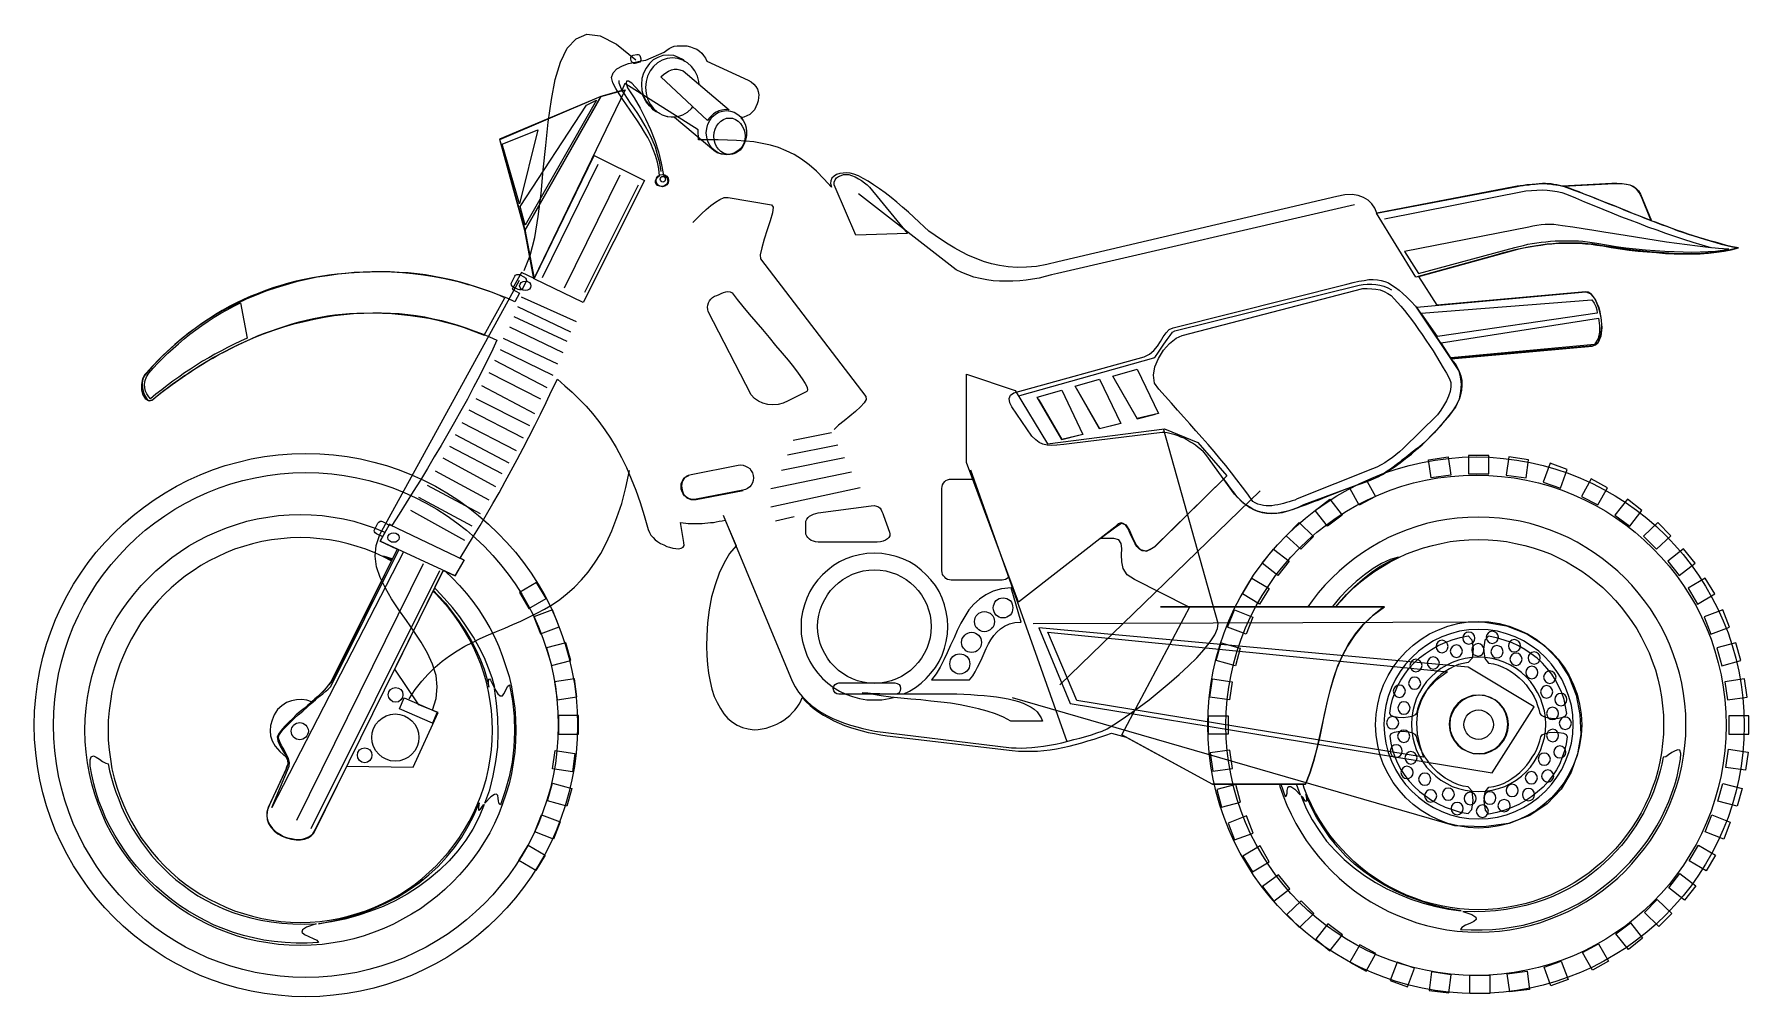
# Model space of a CAD drawing. Extents: x 1070.48 to 1072.73, y 309.81 to 311.07.
import ezdxf

# ---------------------------------------------------------------- set-up
doc = ezdxf.new("R2010")
doc.units = 0
doc.header["$LTSCALE"] = 25
doc.header["$MEASUREMENT"] = 0
doc.layers.get('0').update_dxf_attribs({"linetype": 'CONTINUOUS'})
for name, color, linetype in [('1', 7, 'CONTINUOUS'), ('2', 7, 'CONTINUOUS'), ('7', 7, 'CONTINUOUS')]:
    doc.layers.add(name, color=color, linetype=linetype)

msp = doc.modelspace()

# ---------------------------------------------------------------- linework, layer by layer
for centre, radius in [((1070.8359, 310.1703), 0.3556), ((1070.8359, 310.1703), 0.3305), ((1072.3681, 310.1701), 0.3512), ((1072.3681, 310.1701), 0.3275)]:
    msp.add_circle(centre, radius)
at = {"layer": '1', "linetype": 'Continuous'}
msp.add_lwpolyline([(1072.2926, 310.7613), (1072.4189, 310.7956), (1072.4243, 310.797), (1072.4301, 310.7983), (1072.4358, 310.7997), (1072.4416, 310.8007), (1072.4477, 310.8017), (1072.4535, 310.8024), (1072.4596, 310.8031), (1072.4654, 310.8037), (1072.4715, 310.8041), (1072.4776, 310.8044), (1072.4837, 310.8044), (1072.4898, 310.8044), (1072.4959, 310.8044), (1072.502, 310.8041), (1072.5078, 310.8037), (1072.5139, 310.8031), (1072.5261, 310.801), (1072.5387, 310.799), (1072.5516, 310.797), (1072.5642, 310.7952), (1072.5771, 310.7939), (1072.59, 310.7925), (1072.6025, 310.7915), (1072.6151, 310.7908), (1072.6273, 310.7902), (1072.6392, 310.7898), (1072.6507, 310.7895), (1072.6616, 310.7898), (1072.6718, 310.7902), (1072.6816, 310.7908), (1072.6908, 310.7919), (1072.6989, 310.7932), (1072.6854, 310.7942), (1072.6718, 310.7956), (1072.6582, 310.7973), (1072.6446, 310.799), (1072.6311, 310.8007), (1072.6175, 310.8027), (1072.6039, 310.8048), (1072.5903, 310.8068), (1072.5767, 310.8092), (1072.5632, 310.8112), (1072.5492, 310.8136), (1072.5356, 310.8156), (1072.5221, 310.818), (1072.5085, 310.82), (1072.4949, 310.8221), (1072.4813, 310.8241), (1072.4756, 310.8248), (1072.4698, 310.8255), (1072.464, 310.8255), (1072.4586, 310.8255), (1072.4532, 310.8251), (1072.4477, 310.8245), (1072.4423, 310.8234), (1072.4372, 310.8221), (1072.2746, 310.7905), (1072.2926, 310.7613)], dxfattribs=at)
at = {"layer": '2', "linetype": 'Continuous'}
for points in [[(1071.1217, 310.7654), (1071.1295, 310.7851), (1071.1356, 310.8088), (1071.14, 310.8363), (1071.1438, 310.8662), (1071.1468, 310.8974), (1071.1499, 310.929), (1071.1533, 310.9596), (1071.1574, 310.9891), (1071.1625, 311.0156), (1071.1692, 311.0383), (1071.1781, 311.0563), (1071.1896, 311.0689), (1071.2039, 311.0747), (1071.2212, 311.0726), (1071.2426, 311.0617), (1071.268, 311.0414)], [(1071.1166, 310.8492), (1071.2032, 310.982), (1071.2164, 310.9884), (1071.1231, 310.8248), (1071.1166, 310.8492)], [(1071.0929, 310.9307), (1071.1394, 310.9494), (1071.1156, 310.8526), (1071.0929, 310.9307)], [(1072.2484, 310.8329), (1072.4331, 310.8696), (1072.4406, 310.8703), (1072.4477, 310.8706), (1072.4545, 310.871), (1072.4613, 310.8706), (1072.4681, 310.8699), (1072.4742, 310.8689), (1072.4803, 310.8676), (1072.4864, 310.8655), (1072.4983, 310.8604), (1072.5102, 310.8553), (1072.5221, 310.8506), (1072.5339, 310.8455), (1072.5458, 310.8407), (1072.5574, 310.836), (1072.5693, 310.8316), (1072.5811, 310.8272), (1072.5927, 310.8228), (1072.6046, 310.8187), (1072.6161, 310.8143), (1072.628, 310.8105), (1072.6399, 310.8065), (1072.6518, 310.8027), (1072.6636, 310.799), (1072.6755, 310.7956)], [(1071.0015, 310.1899), (1071.0066, 310.2052), (1071.008, 310.2202), (1071.0063, 310.2351), (1071.0019, 310.25), (1070.9951, 310.2643), (1070.9869, 310.2789), (1070.9774, 310.2932), (1070.9676, 310.3074), (1070.9577, 310.3213), (1070.9482, 310.3356), (1070.9401, 310.3495), (1070.9333, 310.3634), (1070.9285, 310.3774), (1070.9265, 310.3916), (1070.9279, 310.4055), (1070.9326, 310.4198), (1071.1156, 310.7528)], [(1071.7708, 310.6018), (1071.9463, 310.6513), (1071.9483, 310.653), (1071.9514, 310.6571), (1071.9551, 310.6625), (1071.9592, 310.669), (1071.9636, 310.6751), (1071.9674, 310.6805), (1071.9707, 310.6846), (1071.9735, 310.6863), (1072.2152, 310.746), (1072.2203, 310.747), (1072.2257, 310.7474), (1072.2315, 310.7474), (1072.2369, 310.747), (1072.2423, 310.746), (1072.2474, 310.7447), (1072.2525, 310.7426), (1072.2573, 310.7403)], [(1070.6301, 310.6309), (1070.6359, 310.6374), (1070.642, 310.6442), (1070.6485, 310.6506), (1070.6553, 310.6571), (1070.6621, 310.6635), (1070.6692, 310.6696), (1070.6766, 310.6758), (1070.6841, 310.6819), (1070.6919, 310.6876), (1070.6997, 310.6934), (1070.7079, 310.6992), (1070.716, 310.7043), (1070.7245, 310.7094), (1070.733, 310.7141), (1070.7415, 310.7189), (1070.7503, 310.7229), (1070.7588, 310.6768), (1070.7503, 310.673), (1070.7418, 310.669), (1070.7333, 310.6646), (1070.7252, 310.6601), (1070.7167, 310.6557), (1070.7089, 310.6513), (1070.7007, 310.6466), (1070.6926, 310.6415), (1070.6848, 310.6364), (1070.677, 310.6313), (1070.6695, 310.6259), (1070.6617, 310.6204), (1070.6542, 310.615), (1070.6471, 310.6092), (1070.6396, 310.6034), (1070.6325, 310.5973), (1070.6301, 310.6001), (1070.6278, 310.6038), (1070.6261, 310.6075), (1070.625, 310.6119), (1070.6247, 310.6167), (1070.6254, 310.6214), (1070.6271, 310.6262), (1070.6301, 310.6309)], [(1071.8944, 310.6235), (1071.9242, 310.5712), (1071.9483, 310.5773)], [(1071.7956, 310.596), (1071.8255, 310.544), (1071.8499, 310.5501)], [(1071.8455, 310.6102), (1071.875, 310.5586), (1071.9001, 310.5647)], [(1071.337, 310.4968), (1071.3318, 310.4938), (1071.3288, 310.4894), (1071.3278, 310.4836), (1071.3285, 310.4778), (1071.3305, 310.4724), (1071.3346, 310.468), (1071.34, 310.4656), (1071.3471, 310.4656), (1071.4086, 310.4775)]]:
    msp.add_lwpolyline(points, dxfattribs=at)
at = {"layer": '7', "linetype": 'Continuous'}
for points in [[(1071.2989, 310.9714), (1071.2938, 310.9735), (1071.2908, 310.9759), (1071.2884, 310.9786), (1071.2857, 310.981), (1071.2836, 310.9837), (1071.2816, 310.9864), (1071.2799, 310.9891), (1071.2782, 310.9922), (1071.2765, 310.9952), (1071.2626, 311.0105), (1071.2582, 311.0132), (1071.2555, 311.0132), (1071.2551, 311.0108), (1071.2568, 311.0047), (1071.2657, 310.9915), (1071.2735, 310.9779), (1071.2806, 310.964), (1071.287, 310.9501), (1071.2928, 310.9355), (1071.2976, 310.9209), (1071.3013, 310.9059), (1071.304, 310.8903), (1071.3067, 310.8886), (1071.3088, 310.8866), (1071.3094, 310.8842), (1071.3098, 310.8818), (1071.3091, 310.8794), (1071.3074, 310.8777), (1071.3054, 310.8761), (1071.3027, 310.8754), (1071.2993, 310.8757), (1071.2965, 310.8767), (1071.2949, 310.8784), (1071.2938, 310.8808), (1071.2938, 310.8828), (1071.2949, 310.8852), (1071.2965, 310.8876), (1071.2989, 310.8893), (1071.2979, 310.8985), (1071.2962, 310.9073), (1071.2938, 310.9158), (1071.2908, 310.9239), (1071.2874, 310.9317), (1071.2836, 310.9395), (1071.2792, 310.9467), (1071.2748, 310.9541), (1071.2701, 310.9613), (1071.2653, 310.9684), (1071.2606, 310.9752), (1071.2555, 310.9823), (1071.2507, 310.9894), (1071.2463, 310.9966), (1071.2419, 311.0037), (1071.2378, 311.0112), (1071.2361, 311.0183), (1071.2382, 311.0244), (1071.2432, 311.0295), (1071.2504, 311.0332), (1071.2585, 311.0363), (1071.267, 311.0383), (1071.2748, 311.04), (1071.2809, 311.0407), (1071.305, 311.0512), (1071.3084, 311.0539), (1071.3115, 311.056), (1071.3149, 311.0577), (1071.3183, 311.059), (1071.322, 311.0594), (1071.3257, 311.0597), (1071.3302, 311.0597), (1071.3349, 311.0594), (1071.3397, 311.0584), (1071.3437, 311.0567), (1071.3478, 311.055), (1071.3512, 311.0526), (1071.3543, 311.0499), (1071.3566, 311.0468), (1071.359, 311.0434), (1071.3607, 311.0393), (1071.415, 311.0146), (1071.4191, 311.0122), (1071.4225, 311.0095), (1071.4252, 311.0064), (1071.4273, 311.003), (1071.4283, 310.9996), (1071.4289, 310.9955), (1071.4286, 310.9918), (1071.4279, 310.9877), (1071.4269, 310.9837), (1071.4252, 310.9796), (1071.4232, 310.9759), (1071.4201, 310.9725), (1071.4171, 310.9697), (1071.4133, 310.9677), (1071.4093, 310.966), (1071.4052, 310.9653), (1071.4086, 310.9616), (1071.411, 310.9572), (1071.4123, 310.9524), (1071.413, 310.9473), (1071.413, 310.9419), (1071.4116, 310.9368), (1071.4099, 310.9314), (1071.4072, 310.9266), (1071.4045, 310.9229), (1071.4008, 310.9202), (1071.3964, 310.9182), (1071.3913, 310.9171), (1071.3855, 310.9171), (1071.3801, 310.9178), (1071.3746, 310.9195), (1071.3699, 310.9226), (1071.3186, 310.9657), (1071.3098, 310.9667), (1071.3091, 310.967), (1071.3091, 310.967)], [(1071.2643, 311.0472), (1071.2694, 311.0482), (1071.2708, 311.0482), (1071.2721, 311.0478), (1071.2731, 311.0468), (1071.2738, 311.0455), (1071.2745, 311.0424), (1071.2745, 311.0407), (1071.2741, 311.0393), (1071.2731, 311.0383), (1071.2714, 311.0376), (1071.2667, 311.0366), (1071.2653, 311.0366), (1071.264, 311.0373), (1071.2626, 311.0383), (1071.2619, 311.0397), (1071.2612, 311.0427), (1071.2612, 311.0441), (1071.2619, 311.0455), (1071.2629, 311.0465), (1071.2643, 311.0472)], [(1071.3322, 311.039), (1071.3302, 311.041), (1071.324, 311.0444), (1071.3176, 311.0468), (1071.3105, 311.0475), (1071.3033, 311.0468), (1071.2969, 311.0444), (1071.2908, 311.041), (1071.2857, 311.0363), (1071.2813, 311.0305), (1071.2779, 311.0237), (1071.2758, 311.0166), (1071.2752, 311.0088), (1071.2758, 311.001), (1071.2779, 310.9938), (1071.2813, 310.9871), (1071.2857, 310.9813), (1071.2908, 310.9765), (1071.2942, 310.9745), (1071.2942, 310.9748)], [(1071.3509, 311.0088), (1071.3505, 311.0129), (1071.3485, 311.02), (1071.3451, 311.0268), (1071.3407, 311.0326), (1071.3356, 311.0373), (1071.3295, 311.0407), (1071.323, 311.0431), (1071.3159, 311.0438), (1071.3088, 311.0431), (1071.3023, 311.0407), (1071.2962, 311.0373), (1071.2911, 311.0326), (1071.2867, 311.0268), (1071.2833, 311.02), (1071.2813, 311.0129), (1071.2806, 311.0051), (1071.2813, 310.9972), (1071.2833, 310.9901), (1071.2867, 310.9833), (1071.2911, 310.9776), (1071.2962, 310.9728), (1071.3023, 310.9694), (1071.3088, 310.967), (1071.3159, 310.9664), (1071.323, 310.967), (1071.3295, 310.9694), (1071.3356, 310.9728), (1071.3407, 310.9776), (1071.3424, 310.9799), (1071.3424, 310.9799)], [(1071.3298, 311.0268), (1071.3902, 310.9759), (1071.3852, 310.9762), (1071.3807, 310.9755), (1071.3767, 310.9745), (1071.3729, 310.9728), (1071.3695, 310.9704), (1071.3668, 310.9681), (1071.3641, 310.965), (1071.3617, 310.9616), (1071.3006, 311.019), (1071.304, 311.022), (1071.3074, 311.0244), (1071.3108, 311.0264), (1071.3145, 311.0281), (1071.3183, 311.0288), (1071.322, 311.0288), (1071.3257, 311.0281), (1071.3298, 311.0268)], [(1071.2494, 311.001), (1071.2219, 310.9932), (1071.0895, 310.9372), (1071.1227, 310.819), (1071.1346, 310.7549), (1071.1183, 310.763), (1071.1058, 310.7409), (1071.1156, 310.7358), (1071.1095, 310.7246), (1071.0993, 310.7291), (1071.0891, 310.7331), (1071.0789, 310.7369), (1071.0684, 310.7406), (1071.0582, 310.744), (1071.0474, 310.7474), (1071.0368, 310.7504), (1071.026, 310.7532), (1071.0151, 310.7555), (1071.0039, 310.7576), (1070.9927, 310.7596), (1070.9815, 310.761), (1070.97, 310.7623), (1070.9581, 310.763), (1070.9462, 310.7637), (1070.9343, 310.7637), (1070.9224, 310.7637), (1070.9109, 310.7633), (1070.8993, 310.7627), (1070.8882, 310.7616), (1070.8769, 310.7606), (1070.8661, 310.7593), (1070.8552, 310.7576), (1070.8444, 310.7559), (1070.8338, 310.7538), (1070.8233, 310.7515), (1070.8131, 310.7487), (1070.8029, 310.7457), (1070.7927, 310.7426), (1070.7829, 310.7392), (1070.7734, 310.7355), (1070.7636, 310.7318), (1070.7541, 310.7274), (1070.7449, 310.7229), (1070.7354, 310.7182), (1070.7262, 310.7131), (1070.7174, 310.7077), (1070.7086, 310.7019), (1070.6997, 310.6961), (1070.6909, 310.6897), (1070.6824, 310.6832), (1070.6739, 310.6764), (1070.6655, 310.6693), (1070.6573, 310.6618), (1070.6492, 310.6544), (1070.641, 310.6462), (1070.6329, 310.6377), (1070.625, 310.6292), (1070.622, 310.6235), (1070.6206, 310.6163), (1070.6206, 310.6092), (1070.6223, 310.6028), (1070.6254, 310.598), (1070.6298, 310.5953), (1070.6352, 310.5963), (1070.6417, 310.6018), (1070.6481, 310.6068), (1070.6546, 310.6119), (1070.6614, 310.617), (1070.6685, 310.6218), (1070.6756, 310.6269), (1070.6831, 310.6316), (1070.6906, 310.6367), (1070.698, 310.6415), (1070.7058, 310.6462), (1070.714, 310.6506), (1070.7218, 310.6554), (1070.73, 310.6595), (1070.7384, 310.6639), (1070.7469, 310.668), (1070.7554, 310.672), (1070.7642, 310.6761), (1070.7727, 310.6798), (1070.7816, 310.6832), (1070.7907, 310.6866), (1070.7995, 310.6897), (1070.8087, 310.6927), (1070.8179, 310.6954), (1070.827, 310.6982), (1070.8362, 310.7005), (1070.8457, 310.7026), (1070.8552, 310.7043), (1070.8644, 310.706), (1070.8739, 310.7073), (1070.8834, 310.7083), (1070.8929, 310.709), (1070.9024, 310.7097), (1070.9119, 310.7097), (1070.9235, 310.7101), (1070.935, 310.7101), (1070.9465, 310.7097), (1070.9581, 310.709), (1070.9693, 310.708), (1070.9805, 310.7063), (1070.9917, 310.7046), (1071.0026, 310.7022), (1071.0134, 310.6999), (1071.0243, 310.6971), (1071.0348, 310.6938), (1071.0453, 310.6904), (1071.0559, 310.6866), (1071.066, 310.6829), (1071.0762, 310.6785), (1071.0861, 310.6741), (1071.0789, 310.6584), (1071.0711, 310.6432), (1071.0637, 310.6279), (1071.0555, 310.6126), (1071.0474, 310.597), (1071.0389, 310.5817), (1071.0304, 310.5668), (1071.0219, 310.5515), (1071.0131, 310.5362), (1071.0039, 310.5213), (1070.9951, 310.506), (1070.9859, 310.4911), (1070.9764, 310.4761), (1070.9672, 310.4612), (1070.9581, 310.4466), (1070.9486, 310.4317), (1070.9455, 310.4334), (1070.933, 310.411), (1070.9554, 310.4008), (1070.8708, 310.231), (1070.8685, 310.227), (1070.8657, 310.2229), (1070.8623, 310.2192), (1070.8593, 310.2154), (1070.8556, 310.2117), (1070.8515, 310.2079), (1070.8478, 310.2046), (1070.8433, 310.2008), (1070.8372, 310.2029), (1070.8304, 310.2039), (1070.8236, 310.2035), (1070.8169, 310.2022), (1070.8104, 310.1998), (1070.8043, 310.1957), (1070.7989, 310.1906), (1070.7944, 310.1838), (1070.7917, 310.1767), (1070.7897, 310.1696), (1070.789, 310.1628), (1070.7897, 310.1563), (1070.7917, 310.1496), (1070.7958, 310.1428), (1070.8019, 310.1356), (1070.8101, 310.1285), (1070.8121, 310.1237), (1070.8121, 310.1193), (1070.8107, 310.1153), (1070.809, 310.1109), (1070.7866, 310.0623), (1070.7846, 310.0562), (1070.7846, 310.0504), (1070.786, 310.0447), (1070.7887, 310.0396), (1070.7921, 310.0348), (1070.7965, 310.0307), (1070.8016, 310.0273), (1070.8067, 310.0246), (1070.8118, 310.0229), (1070.8172, 310.0216), (1070.823, 310.0206), (1070.8287, 310.0206), (1070.8342, 310.0216), (1070.8396, 310.0239), (1070.8444, 310.0277), (1070.8481, 310.0334), (1070.8895, 310.1166), (1070.9764, 310.1153), (1071.009, 310.1869), (1070.9839, 310.1967), (1070.9523, 310.2433), (1071.0158, 310.3726), (1071.0314, 310.3658), (1071.043, 310.3858), (1071.0379, 310.3889), (1071.0467, 310.4032), (1071.0555, 310.4174), (1071.064, 310.4317), (1071.0722, 310.4459), (1071.0806, 310.4602), (1071.0888, 310.4744), (1071.0969, 310.489), (1071.1047, 310.5036), (1071.1126, 310.5179), (1071.1204, 310.5328), (1071.1278, 310.5474), (1071.1356, 310.5624), (1071.1431, 310.5773), (1071.1506, 310.5926), (1071.1577, 310.6079), (1071.1652, 310.6231), (1071.175, 310.6146), (1071.1845, 310.6062), (1071.1937, 310.597), (1071.2029, 310.5878), (1071.2113, 310.578), (1071.2195, 310.5678), (1071.2273, 310.5569), (1071.2348, 310.5457), (1071.2422, 310.5335), (1071.249, 310.5206), (1071.2558, 310.5074), (1071.2619, 310.4928), (1071.268, 310.4778), (1071.2735, 310.4615), (1071.2789, 310.4446), (1071.284, 310.4262), (1071.2857, 310.4225), (1071.2877, 310.4188), (1071.2904, 310.4157), (1071.2932, 310.413), (1071.2965, 310.4106), (1071.3003, 310.4082), (1071.3044, 310.4062), (1071.3084, 310.4042), (1071.3122, 310.4032), (1071.3162, 310.4021), (1071.3203, 310.4015), (1071.324, 310.4011), (1071.3274, 310.4018), (1071.3298, 310.4032), (1071.3312, 310.4055), (1071.3308, 310.4093), (1071.3264, 310.4357), (1071.3298, 310.4351), (1071.3332, 310.4347), (1071.3366, 310.4344), (1071.3403, 310.434), (1071.3437, 310.434), (1071.3475, 310.434), (1071.3509, 310.434), (1071.3546, 310.4344), (1071.3583, 310.4347), (1071.3621, 310.4351), (1071.3658, 310.4354), (1071.3695, 310.4357), (1071.3733, 310.4364), (1071.377, 310.4371), (1071.3811, 310.4378), (1071.3848, 310.4385), (1071.3991, 310.4048), (1071.3906, 310.395), (1071.3835, 310.3828), (1071.377, 310.3692), (1071.3716, 310.3539), (1071.3672, 310.338), (1071.3641, 310.321), (1071.3617, 310.304), (1071.3607, 310.2871), (1071.3604, 310.2738), (1071.3607, 310.2613), (1071.3617, 310.2494), (1071.3631, 310.2382), (1071.3651, 310.2273), (1071.3675, 310.2175), (1071.3706, 310.2079), (1071.3743, 310.1998), (1071.3787, 310.192), (1071.3831, 310.1852), (1071.3885, 310.1791), (1071.3943, 310.1743), (1071.4008, 310.1703), (1071.4076, 310.1672), (1071.415, 310.1652), (1071.4228, 310.1642), (1071.4279, 310.1645), (1071.4334, 310.1652), (1071.4384, 310.1662), (1071.4432, 310.1679), (1071.4483, 310.1696), (1071.4527, 310.1716), (1071.4575, 310.174), (1071.4615, 310.1767), (1071.4656, 310.1798), (1071.4694, 310.1828), (1071.4731, 310.1866), (1071.4761, 310.1899), (1071.4792, 310.1937), (1071.4816, 310.1978), (1071.4839, 310.2018), (1071.4856, 310.2062), (1071.4907, 310.2012), (1071.4962, 310.1961), (1071.5016, 310.1916), (1071.5077, 310.1872), (1071.5138, 310.1832), (1071.5203, 310.1798), (1071.5271, 310.176), (1071.5342, 310.173), (1071.5413, 310.1699), (1071.5488, 310.1672), (1071.5562, 310.1648), (1071.5641, 310.1628), (1071.5722, 310.1608), (1071.5803, 310.1591), (1071.5885, 310.1574), (1071.597, 310.156), (1071.7606, 310.137), (1071.7688, 310.1363), (1071.7769, 310.136), (1071.7854, 310.136), (1071.7939, 310.1363), (1071.802, 310.137), (1071.8105, 310.138), (1071.8187, 310.1394), (1071.8272, 310.1411), (1071.8353, 310.1428), (1071.8438, 310.1448), (1071.8519, 310.1472), (1071.8597, 310.1496), (1071.8679, 310.1519), (1071.8754, 310.1543), (1071.8832, 310.157), (1071.8906, 310.1597), (1071.91, 310.1543), (1072.023, 310.0929), (1072.1446, 310.0929), (1072.1503, 310.1075), (1072.1554, 310.1227), (1072.1598, 310.1384), (1072.1632, 310.154), (1072.1666, 310.1699), (1072.17, 310.1855), (1072.1734, 310.2015), (1072.1775, 310.2171), (1072.1819, 310.2324), (1072.187, 310.2477), (1072.1935, 310.2623), (1072.2009, 310.2762), (1072.2101, 310.2898), (1072.2209, 310.3023), (1072.2335, 310.3142), (1072.2484, 310.3251), (1071.9915, 310.3251), (1071.9208, 310.3607), (1071.9113, 310.3672), (1071.9062, 310.3753), (1071.9042, 310.3841), (1071.9039, 310.3933), (1071.9042, 310.4015), (1071.9035, 310.4082), (1071.9005, 310.413), (1071.894, 310.4147), (1071.876, 310.4147), (1071.8964, 310.43), (1071.9039, 310.4347), (1071.9096, 310.4323), (1071.9141, 310.4252), (1071.9181, 310.4157), (1071.9225, 310.4065), (1071.9287, 310.4001), (1071.9365, 310.3981), (1071.947, 310.4035), (1072.0376, 310.4924), (1072.0407, 310.4877), (1072.0441, 310.4833), (1072.0475, 310.4785), (1072.0512, 310.4741), (1072.0546, 310.4697), (1072.0587, 310.4656), (1072.0627, 310.4619), (1072.0672, 310.4585), (1072.0719, 310.4551), (1072.0767, 310.4524), (1072.0821, 310.4503), (1072.0879, 310.4486), (1072.0936, 310.4476), (1072.1004, 310.4473), (1072.1072, 310.4476), (1072.1147, 310.4486), (1072.1218, 310.4507), (1072.1279, 310.4527), (1072.134, 310.4547), (1072.1395, 310.4568), (1072.1449, 310.4588), (1072.1503, 310.4609), (1072.1558, 310.4629), (1072.1612, 310.4649), (1072.1673, 310.4673), (1072.1738, 310.47), (1072.1805, 310.4727), (1072.1884, 310.4758), (1072.1972, 310.4792), (1072.2067, 310.4826), (1072.2176, 310.4867), (1072.2298, 310.4911), (1072.2376, 310.4945), (1072.2454, 310.4985), (1072.2532, 310.5033), (1072.261, 310.5081), (1072.2685, 310.5135), (1072.2759, 310.5193), (1072.2834, 310.525), (1072.2902, 310.5311), (1072.2973, 310.5372), (1072.3038, 310.5434), (1072.3099, 310.5498), (1072.316, 310.5559), (1072.3218, 310.562), (1072.3269, 310.5681), (1072.332, 310.5739), (1072.3364, 310.5793), (1072.3422, 310.5882), (1072.3462, 310.5973), (1072.3483, 310.6072), (1072.3489, 310.6167), (1072.3479, 310.6262), (1072.3455, 310.635), (1072.3415, 310.6428), (1072.3357, 310.6496), (1072.52, 310.6663), (1072.5245, 310.668), (1072.5278, 310.6713), (1072.5299, 310.6761), (1072.5316, 310.6815), (1072.5323, 310.6876), (1072.5326, 310.6941), (1072.5323, 310.7002), (1072.5316, 310.706), (1072.5306, 310.7114), (1072.5292, 310.7168), (1072.5268, 310.7223), (1072.5245, 310.7274), (1072.5214, 310.7314), (1072.5183, 310.7348), (1072.5149, 310.7369), (1072.5112, 310.7375), (1072.317, 310.7199), (1072.2933, 310.7576), (1072.4148, 310.7912), (1072.4226, 310.7932), (1072.4304, 310.7949), (1072.4382, 310.7963), (1072.4457, 310.7976), (1072.4528, 310.7987), (1072.4603, 310.7997), (1072.4674, 310.8004), (1072.4749, 310.801), (1072.482, 310.8014), (1072.4891, 310.8014), (1072.4963, 310.8014), (1072.5037, 310.801), (1072.5112, 310.8004), (1072.5187, 310.7997), (1072.5261, 310.7987), (1072.5339, 310.7976), (1072.5452, 310.7956), (1072.5567, 310.7939), (1072.5686, 310.7922), (1072.5805, 310.7908), (1072.5923, 310.7898), (1072.6042, 310.7888), (1072.6161, 310.7878), (1072.6276, 310.7874), (1072.6392, 310.7871), (1072.6507, 310.7871), (1072.6616, 310.7874), (1072.6725, 310.7881), (1072.683, 310.7895), (1072.6928, 310.7908), (1072.7023, 310.7925), (1072.7115, 310.7949), (1072.7037, 310.7966), (1072.6962, 310.7983), (1072.6888, 310.8004), (1072.6816, 310.8024), (1072.6742, 310.8044), (1072.667, 310.8065), (1072.6599, 310.8088), (1072.6528, 310.8109), (1072.6456, 310.8132), (1072.6389, 310.8156), (1072.6317, 310.818), (1072.6249, 310.8204), (1072.6181, 310.8231), (1072.611, 310.8255), (1072.6042, 310.8282), (1072.5974, 310.8306), (1072.5845, 310.8618), (1072.5818, 310.8676), (1072.5788, 310.8716), (1072.5747, 310.8747), (1072.5699, 310.8771), (1072.5649, 310.8781), (1072.5591, 310.8788), (1072.5526, 310.8791), (1072.5458, 310.8791), (1072.4807, 310.8757), (1072.4773, 310.8767), (1072.4739, 310.8774), (1072.4701, 310.8781), (1072.4664, 310.8788), (1072.4627, 310.8788), (1072.4589, 310.8791), (1072.4549, 310.8791), (1072.4508, 310.8788), (1072.4467, 310.8784), (1072.4426, 310.8781), (1072.4386, 310.8777), (1072.4345, 310.8774), (1072.4304, 310.8767), (1072.426, 310.8761), (1072.4219, 310.8757), (1072.4175, 310.875), (1072.2383, 310.8404), (1072.2355, 310.8469), (1072.2315, 310.8526), (1072.2267, 310.8577), (1072.2209, 310.8611), (1072.2138, 310.8638), (1072.2057, 310.8649), (1072.1962, 310.8645), (1072.1856, 310.8625), (1071.8204, 310.7766), (1071.8061, 310.7732), (1071.7925, 310.7708), (1071.7796, 310.7698), (1071.7674, 310.7695), (1071.7555, 310.7701), (1071.7443, 310.7718), (1071.7338, 310.7742), (1071.7233, 310.7773), (1071.7134, 310.781), (1071.7036, 310.7851), (1071.6944, 310.7898), (1071.6856, 310.7946), (1071.6768, 310.8), (1071.6683, 310.8054), (1071.6598, 310.8112), (1071.6516, 310.817), (1071.6455, 310.8228), (1071.6391, 310.8289), (1071.6319, 310.8353), (1071.6248, 310.8418), (1071.6173, 310.8482), (1071.6095, 310.8547), (1071.6021, 310.8608), (1071.5943, 310.8669), (1071.5868, 310.8723), (1071.5793, 310.8774), (1071.5722, 310.8822), (1071.5658, 310.8859), (1071.5593, 310.8893), (1071.5535, 310.8917), (1071.5484, 310.893), (1071.544, 310.8934), (1071.5393, 310.893), (1071.5349, 310.8924), (1071.5308, 310.891), (1071.5274, 310.889), (1071.5247, 310.8862), (1071.5233, 310.8828), (1071.523, 310.8791), (1071.524, 310.8744), (1071.5142, 310.8856), (1071.5046, 310.8954), (1071.4948, 310.9039), (1071.485, 310.911), (1071.4751, 310.9171), (1071.4649, 310.9222), (1071.4547, 310.9263), (1071.4442, 310.9293), (1071.4334, 310.9317), (1071.4225, 310.9338), (1071.4113, 310.9348), (1071.3997, 310.9358), (1071.3879, 310.9361), (1071.3756, 310.9365), (1071.3631, 310.9365), (1071.3498, 310.9365), (1071.3495, 310.9497), (1071.2534, 311.0101), (1071.2494, 311.001)], [(1071.1343, 310.7545), (1071.1227, 310.8177), (1071.2222, 310.9932), (1071.2541, 311.002), (1071.1343, 310.7545)], [(1071.301, 310.8951), (1071.2993, 310.9063), (1071.2965, 310.9168), (1071.2935, 310.927), (1071.2894, 310.9368), (1071.285, 310.946), (1071.2802, 310.9548), (1071.2755, 310.963), (1071.2704, 310.9708), (1071.2657, 310.9779), (1071.2609, 310.9847), (1071.2568, 310.9908), (1071.2531, 310.9966), (1071.2497, 311.0017), (1071.2477, 311.0064), (1071.2463, 311.0105), (1071.246, 311.0142)], [(1071.2225, 310.9935), (1071.1227, 310.818), (1071.0898, 310.9368), (1071.2225, 310.9935)], [(1071.3865, 310.9748), (1071.3919, 310.9742), (1071.3967, 310.9725), (1071.4015, 310.9697), (1071.4052, 310.9664), (1071.4086, 310.9619), (1071.411, 310.9569), (1071.4123, 310.9514), (1071.413, 310.9456), (1071.4123, 310.9399), (1071.411, 310.9344), (1071.4086, 310.9293), (1071.4052, 310.9253), (1071.4015, 310.9219), (1071.3967, 310.9192), (1071.3919, 310.9175), (1071.3865, 310.9168), (1071.3814, 310.9175), (1071.3763, 310.9192), (1071.3719, 310.9219), (1071.3678, 310.9253), (1071.3648, 310.9293), (1071.3621, 310.9344), (1071.3607, 310.9399), (1071.36, 310.9456), (1071.3607, 310.9514), (1071.3621, 310.9569), (1071.3648, 310.9619), (1071.3678, 310.9664), (1071.3719, 310.9697), (1071.3763, 310.9725), (1071.3814, 310.9742), (1071.3865, 310.9748)], [(1071.3906, 310.965), (1071.3947, 310.9647), (1071.3984, 310.963), (1071.4018, 310.9609), (1071.4048, 310.9579), (1071.4072, 310.9545), (1071.4093, 310.9504), (1071.4106, 310.946), (1071.411, 310.9412), (1071.4106, 310.9365), (1071.4093, 310.9317), (1071.4072, 310.9276), (1071.4048, 310.9243), (1071.4018, 310.9212), (1071.3984, 310.9192), (1071.3947, 310.9175), (1071.3906, 310.9171), (1071.3865, 310.9175), (1071.3828, 310.9192), (1071.3794, 310.9212), (1071.3763, 310.9243), (1071.3736, 310.9276), (1071.3719, 310.9317), (1071.3706, 310.9365), (1071.3702, 310.9412), (1071.3706, 310.946), (1071.3719, 310.9504), (1071.3736, 310.9545), (1071.3763, 310.9579), (1071.3794, 310.9609), (1071.3828, 310.963), (1071.3865, 310.9647), (1071.3906, 310.965)], [(1071.1346, 310.7545), (1071.2134, 310.9158), (1071.2792, 310.8832), (1071.1991, 310.7236), (1071.1346, 310.7545)], [(1071.1458, 310.7562), (1071.2185, 310.9046)], [(1071.1747, 310.7426), (1071.2473, 310.8907)], [(1071.3027, 310.8913), (1071.3057, 310.8907), (1071.3084, 310.889), (1071.3101, 310.8862), (1071.3108, 310.8832), (1071.3101, 310.8801), (1071.3084, 310.8774), (1071.3057, 310.8757), (1071.3027, 310.875), (1071.2996, 310.8757), (1071.2969, 310.8774), (1071.2952, 310.8801), (1071.2945, 310.8832), (1071.2952, 310.8862), (1071.2969, 310.889), (1071.2996, 310.8907), (1071.3027, 310.8913)], [(1071.3033, 310.8886), (1071.3047, 310.8883), (1071.3057, 310.8876), (1071.3064, 310.8862), (1071.3067, 310.8849), (1071.3064, 310.8835), (1071.3057, 310.8822), (1071.3047, 310.8815), (1071.3033, 310.8811), (1071.302, 310.8815), (1071.301, 310.8822), (1071.3003, 310.8835), (1071.2999, 310.8849), (1071.3003, 310.8862), (1071.301, 310.8876), (1071.302, 310.8883), (1071.3033, 310.8886)], [(1071.5559, 310.8115), (1071.5288, 310.8744), (1071.5277, 310.8777), (1071.5277, 310.8811), (1071.5288, 310.8839), (1071.5308, 310.8866), (1071.5335, 310.8886), (1071.5366, 310.89), (1071.54, 310.891), (1071.5434, 310.8913), (1071.5467, 310.891), (1071.5505, 310.8896), (1071.5549, 310.8879), (1071.5593, 310.8856), (1071.5634, 310.8832), (1071.5675, 310.8801), (1071.5708, 310.8774), (1071.5739, 310.8744), (1071.6238, 310.8139), (1071.5559, 310.8115)], [(1071.2012, 310.7372), (1071.2714, 310.8777)], [(1071.3424, 310.8282), (1071.3478, 310.8336), (1071.3539, 310.8394), (1071.36, 310.8452), (1071.3661, 310.8503), (1071.3722, 310.855), (1071.378, 310.8584), (1071.3838, 310.8608), (1071.3889, 310.8611), (1071.4456, 310.8516), (1071.4476, 310.8482), (1071.4469, 310.8411), (1071.4439, 310.8306), (1071.4401, 310.8187), (1071.4361, 310.8065), (1071.4327, 310.7952), (1071.4306, 310.7861), (1071.4313, 310.7807), (1071.5692, 310.6004), (1071.5695, 310.5967), (1071.5668, 310.5922), (1071.562, 310.5868), (1071.5556, 310.581), (1071.5481, 310.5749), (1071.5406, 310.5688), (1071.5335, 310.563), (1071.5274, 310.5573)], [(1072.2087, 310.8516), (1071.82, 310.7616), (1071.8122, 310.7596), (1071.8041, 310.7576), (1071.7959, 310.7555), (1071.7874, 310.7542), (1071.7789, 310.7528), (1071.7705, 310.7521), (1071.7616, 310.7515), (1071.7531, 310.7515), (1071.7443, 310.7515), (1071.7358, 310.7521), (1071.7273, 310.7532), (1071.7189, 310.7549), (1071.7107, 310.7569), (1071.7026, 310.7596), (1071.6948, 310.7627), (1071.6873, 310.7664), (1071.5593, 310.8659)], [(1072.2379, 310.8404), (1072.4219, 310.8754), (1072.4257, 310.8761), (1072.4297, 310.8767), (1072.4335, 310.8774), (1072.4375, 310.8777), (1072.4416, 310.8784), (1072.4453, 310.8784), (1072.4494, 310.8788), (1072.4535, 310.8791), (1072.4572, 310.8791), (1072.4613, 310.8788), (1072.465, 310.8788), (1072.4688, 310.8781), (1072.4725, 310.8777), (1072.4762, 310.8771), (1072.48, 310.8764), (1072.4834, 310.8754), (1072.4905, 310.8727), (1072.4976, 310.8703), (1072.5048, 310.8676), (1072.5115, 310.8649), (1072.5187, 310.8621), (1072.5258, 310.8594), (1072.5329, 310.8567), (1072.5397, 310.8536), (1072.5469, 310.8509), (1072.554, 310.8482), (1072.5608, 310.8452), (1072.5679, 310.8424), (1072.575, 310.8397), (1072.5822, 310.837), (1072.589, 310.834), (1072.5961, 310.8312), (1072.6032, 310.8285), (1072.6103, 310.8258), (1072.6175, 310.8234), (1072.6246, 310.8207), (1072.6314, 310.818), (1072.6385, 310.8156), (1072.646, 310.8132), (1072.6531, 310.8109), (1072.6602, 310.8085), (1072.6674, 310.8065), (1072.6745, 310.8041), (1072.682, 310.802), (1072.6891, 310.8), (1072.6966, 310.7983), (1072.7037, 310.7966), (1072.7112, 310.7949), (1072.701, 310.7925), (1072.6905, 310.7905), (1072.6796, 310.7891), (1072.6684, 310.7881), (1072.6569, 310.7874), (1072.645, 310.7874), (1072.6327, 310.7874), (1072.6205, 310.7881), (1072.6083, 310.7888), (1072.5957, 310.7898), (1072.5832, 310.7912), (1072.5706, 310.7925), (1072.5581, 310.7942), (1072.5458, 310.7959), (1072.5336, 310.7976), (1072.5214, 310.7997), (1072.5143, 310.8004), (1072.5068, 310.801), (1072.4997, 310.8014), (1072.4922, 310.8014), (1072.4844, 310.8014), (1072.4766, 310.801), (1072.4688, 310.8004), (1072.461, 310.7997), (1072.4528, 310.7987), (1072.4447, 310.7973), (1072.4365, 310.7959), (1072.428, 310.7942), (1072.4195, 310.7925), (1072.4111, 310.7902), (1072.4022, 310.7881), (1072.3934, 310.7854), (1072.2892, 310.7566), (1072.2379, 310.8404)], [(1072.482, 310.8757), (1072.5489, 310.8791), (1072.5543, 310.8791), (1072.5594, 310.8791), (1072.5645, 310.8784), (1072.5693, 310.8774), (1072.5737, 310.8757), (1072.5774, 310.873), (1072.5808, 310.8699), (1072.5832, 310.8655), (1072.5978, 310.8306), (1072.5903, 310.8336), (1072.5825, 310.8367), (1072.5744, 310.8397), (1072.5662, 310.8431), (1072.5577, 310.8465), (1072.5492, 310.8499), (1072.5411, 310.8533), (1072.5329, 310.8564), (1072.5248, 310.8598), (1072.517, 310.8628), (1072.5098, 310.8655), (1072.5031, 310.8682), (1072.4966, 310.8706), (1072.4912, 310.8727), (1072.4861, 310.8744), (1072.482, 310.8757)], [(1071.0433, 310.6907), (1071.0694, 310.6808), (1071.0966, 310.7297), (1071.0925, 310.7314), (1071.0888, 310.7331), (1071.0847, 310.7348), (1071.081, 310.7362), (1071.0769, 310.7379), (1071.0728, 310.7392), (1071.0688, 310.7406), (1071.065, 310.742), (1071.0609, 310.7433), (1071.0569, 310.7443), (1071.0528, 310.7457), (1071.0484, 310.7467), (1071.0443, 310.7481), (1071.0402, 310.7491), (1071.0358, 310.7504), (1071.0314, 310.7515), (1071.0178, 310.7545), (1071.0039, 310.7572), (1070.99, 310.7593), (1070.9761, 310.761), (1070.9622, 310.7623), (1070.9482, 310.7633), (1070.934, 310.7637), (1070.9201, 310.7633), (1070.9061, 310.763), (1070.8922, 310.762), (1070.8783, 310.7606), (1070.8644, 310.7586), (1070.8508, 310.7566), (1070.8369, 310.7535), (1070.8233, 310.7504), (1070.8101, 310.7467), (1070.7968, 310.7426), (1070.7836, 310.7382), (1070.7707, 310.7331), (1070.7578, 310.7277), (1070.7452, 310.7219), (1070.733, 310.7155), (1070.7208, 310.709), (1070.7089, 310.7016), (1070.6974, 310.6941), (1070.6862, 310.6859), (1070.675, 310.6775), (1070.6644, 310.6686), (1070.6539, 310.6591), (1070.6441, 310.6496), (1070.6342, 310.6391), (1070.625, 310.6286), (1070.6223, 310.6238), (1070.6217, 310.618), (1070.622, 310.6116), (1070.6234, 310.6058), (1070.6254, 310.6007), (1070.6281, 310.5967), (1070.6312, 310.595), (1070.6342, 310.5956), (1070.6475, 310.6062), (1070.6607, 310.6163), (1070.6739, 310.6255), (1070.6872, 310.6347), (1070.7004, 310.6428), (1070.7137, 310.651), (1070.7272, 310.6581), (1070.7405, 310.6652), (1070.7537, 310.6713), (1070.7673, 310.6771), (1070.7805, 310.6825), (1070.7938, 310.6873), (1070.807, 310.6917), (1070.8203, 310.6954), (1070.8335, 310.6988), (1070.8467, 310.7019), (1070.86, 310.7043), (1070.8729, 310.7063), (1070.8858, 310.708), (1070.8983, 310.709), (1070.9112, 310.7097), (1070.9238, 310.7101), (1070.9364, 310.7097), (1070.9486, 310.709), (1070.9611, 310.708), (1070.973, 310.7066), (1070.9852, 310.7049), (1070.9971, 310.7029), (1071.0087, 310.7005), (1071.0206, 310.6975), (1071.0321, 310.6944), (1071.0433, 310.6907)], [(1071.1156, 310.76), (1071.1221, 310.7566), (1071.1234, 310.7555), (1071.1244, 310.7542), (1071.1248, 310.7521), (1071.1241, 310.7504), (1071.12, 310.7423), (1071.119, 310.7409), (1071.1176, 310.7403), (1071.1156, 310.7399), (1071.1139, 310.7406), (1071.1074, 310.7437), (1071.1061, 310.745), (1071.1051, 310.7464), (1071.1047, 310.7484), (1071.1054, 310.7501), (1071.1095, 310.7579), (1071.1105, 310.7593), (1071.1122, 310.7603), (1071.1139, 310.7603), (1071.1156, 310.76)], [(1071.1231, 310.7515), (1071.1261, 310.7511), (1071.1285, 310.7498), (1071.1299, 310.7477), (1071.1305, 310.7453), (1071.1299, 310.743), (1071.1285, 310.7409), (1071.1261, 310.7396), (1071.1231, 310.7392), (1071.1204, 310.7396), (1071.118, 310.7409), (1071.1163, 310.743), (1071.1156, 310.7453), (1071.1163, 310.7477), (1071.118, 310.7498), (1071.1204, 310.7511), (1071.1231, 310.7515)], [(1071.763, 310.6051), (1071.9334, 310.6523), (1071.9405, 310.6557), (1071.9463, 310.6605), (1071.9511, 310.6663), (1071.9551, 310.6724), (1071.9585, 310.6785), (1071.9623, 310.6836), (1071.9663, 310.688), (1071.9714, 310.6904), (1072.1989, 310.7474), (1072.207, 310.7498), (1072.2145, 310.7515), (1072.2216, 310.7525), (1072.2277, 310.7535), (1072.2335, 310.7535), (1072.2389, 310.7532), (1072.244, 310.7525), (1072.2488, 310.7511), (1072.2535, 310.7491), (1072.258, 310.7464), (1072.2627, 310.7433), (1072.2675, 310.7396), (1072.2722, 310.7355), (1072.2773, 310.7304), (1072.2831, 310.725), (1072.2888, 310.7189), (1072.3459, 310.6333), (1072.3483, 310.6276), (1072.3493, 310.6214), (1072.3496, 310.615), (1072.3489, 310.6089), (1072.3476, 310.6028), (1072.3459, 310.5967), (1072.3435, 310.5912), (1072.3411, 310.5865), (1072.336, 310.58), (1072.3309, 310.5732), (1072.3252, 310.5664), (1072.3194, 310.5597), (1072.3133, 310.5529), (1072.3068, 310.5464), (1072.3004, 310.5403), (1072.2939, 310.5345), (1072.2902, 310.5318), (1072.2861, 310.5291), (1072.2824, 310.526), (1072.2787, 310.523), (1072.2749, 310.5199), (1072.2709, 310.5169), (1072.2671, 310.5138), (1072.2634, 310.5111), (1072.2597, 310.5081), (1072.2559, 310.5053), (1072.2518, 310.5026), (1072.2481, 310.4999), (1072.244, 310.4975), (1072.2403, 310.4955), (1072.2362, 310.4935), (1072.2322, 310.4918), (1072.1422, 310.4585), (1072.1351, 310.4551), (1072.1283, 310.4527), (1072.1215, 310.4503), (1072.115, 310.449), (1072.1089, 310.4476), (1072.1028, 310.4473), (1072.097, 310.4473), (1072.0916, 310.448), (1072.0862, 310.449), (1072.0807, 310.4507), (1072.0757, 310.4531), (1072.0709, 310.4558), (1072.0658, 310.4592), (1072.0611, 310.4632), (1072.0566, 310.4677), (1072.0519, 310.4727), (1072.0142, 310.5247), (1072.0111, 310.5281), (1072.0078, 310.5311), (1072.0044, 310.5339), (1072.0006, 310.5366), (1071.9969, 310.5393), (1071.9932, 310.5413), (1071.9894, 310.5437), (1071.9857, 310.5457), (1071.9816, 310.5474), (1071.9779, 310.5488), (1071.9741, 310.5501), (1071.9704, 310.5512), (1071.967, 310.5522), (1071.9636, 310.5529), (1071.9602, 310.5532), (1071.9572, 310.5532), (1071.8387, 310.5389), (1071.8282, 310.5376), (1071.8193, 310.5366), (1071.8122, 310.5362), (1071.8064, 310.5366), (1071.801, 310.5379), (1071.7962, 310.5403), (1071.7915, 310.5437), (1071.7864, 310.5484), (1071.7603, 310.5868), (1071.7576, 310.5922), (1071.7569, 310.5977), (1071.7586, 310.6024), (1071.763, 310.6051)], [(1071.118, 310.7311), (1071.1899, 310.6985)], [(1071.4191, 310.6028), (1071.3627, 310.7117), (1071.3621, 310.7145), (1071.3617, 310.7172), (1071.3621, 310.7202), (1071.3631, 310.7229), (1071.3644, 310.7257), (1071.3661, 310.728), (1071.3682, 310.7301), (1071.3709, 310.7318), (1071.3739, 310.7325), (1071.377, 310.7338), (1071.3797, 310.7352), (1071.3828, 310.7365), (1071.3858, 310.7375), (1071.3885, 310.7379), (1071.3913, 310.7375), (1071.394, 310.7362), (1071.4008, 310.7274), (1071.4082, 310.7182), (1071.4164, 310.7083), (1071.4249, 310.6982), (1071.4337, 310.688), (1071.4425, 310.6775), (1071.451, 310.6673), (1071.4595, 310.6574), (1071.4673, 310.6479), (1071.4744, 310.6391), (1071.4805, 310.6309), (1071.4856, 310.6238), (1071.4897, 310.6174), (1071.4921, 310.6126), (1071.4928, 310.6089), (1071.4918, 310.6068), (1071.4673, 310.595), (1071.4609, 310.5919), (1071.4541, 310.5899), (1071.4473, 310.5895), (1071.4408, 310.5899), (1071.4344, 310.5916), (1071.4286, 310.5943), (1071.4235, 310.598), (1071.4191, 310.6028)], [(1072.076, 310.4629), (1072.0692, 310.4724), (1072.0621, 310.4819), (1072.0549, 310.4914), (1072.0478, 310.5006), (1072.0403, 310.5101), (1072.0325, 310.5193), (1072.0251, 310.5284), (1072.0173, 310.5376), (1072.0095, 310.5464), (1072.0013, 310.5556), (1071.9935, 310.5647), (1071.9854, 310.5736), (1071.9772, 310.5827), (1071.9691, 310.5919), (1071.9609, 310.6007), (1071.9528, 310.6099), (1071.947, 310.618), (1071.9456, 310.6282), (1071.9473, 310.6391), (1071.9521, 310.6503), (1071.9589, 310.6612), (1071.9667, 310.67), (1071.9752, 310.6768), (1071.9833, 310.6805), (1072.2199, 310.742), (1072.2257, 310.742), (1072.2315, 310.7416), (1072.2369, 310.7409), (1072.2427, 310.7399), (1072.2478, 310.7379), (1072.2525, 310.7355), (1072.2569, 310.7325), (1072.261, 310.7284), (1072.2651, 310.7236), (1072.2695, 310.7189), (1072.2743, 310.7131), (1072.2787, 310.7073), (1072.2834, 310.7012), (1072.2882, 310.6948), (1072.2929, 310.6883), (1072.2977, 310.6815), (1072.3024, 310.6744), (1072.3072, 310.6673), (1072.3119, 310.6601), (1072.3163, 310.6527), (1072.3208, 310.6455), (1072.3252, 310.6381), (1072.3292, 310.6309), (1072.3333, 310.6238), (1072.335, 310.6187), (1072.335, 310.6133), (1072.334, 310.6072), (1072.332, 310.6011), (1072.3292, 310.5946), (1072.3255, 310.5882), (1072.3218, 310.5824), (1072.3177, 310.5766), (1072.2726, 310.5322), (1072.2678, 310.5281), (1072.263, 310.524), (1072.2583, 310.5203), (1072.2535, 310.5169), (1072.2488, 310.5135), (1072.2437, 310.5108), (1072.2383, 310.5081), (1072.2325, 310.5057), (1072.134, 310.4663), (1072.1306, 310.4649), (1072.1273, 310.4639), (1072.1235, 310.4626), (1072.1198, 310.4615), (1072.1161, 310.4602), (1072.1123, 310.4595), (1072.1086, 310.4585), (1072.1045, 310.4581), (1072.1008, 310.4575), (1072.097, 310.4575), (1072.0933, 310.4575), (1072.0896, 310.4578), (1072.0862, 310.4585), (1072.0824, 310.4595), (1072.079, 310.4612), (1072.076, 310.4629)], [(1072.2905, 310.7172), (1072.5119, 310.7375), (1072.5183, 310.7348), (1072.5241, 310.7274), (1072.5285, 310.7165), (1072.5316, 310.7039), (1072.5326, 310.691), (1072.5316, 310.6795), (1072.5278, 310.671), (1072.5214, 310.6669), (1072.3353, 310.65), (1072.2905, 310.7172)], [(1072.296, 310.7094), (1072.5197, 310.727), (1072.5228, 310.7226), (1072.5248, 310.7182), (1072.5261, 310.7138), (1072.5268, 310.7094), (1072.3174, 310.6791), (1072.296, 310.7094)], [(1071.1081, 310.7053), (1071.1777, 310.673)], [(1071.1129, 310.7182), (1071.1825, 310.6853)], [(1072.3225, 310.6707), (1072.5285, 310.7029), (1072.5299, 310.6934), (1072.5299, 310.6846), (1072.5278, 310.6764), (1072.5231, 310.6686), (1072.335, 310.6513), (1072.3225, 310.6707)], [(1071.1027, 310.6917), (1071.1723, 310.6581)], [(1071.0905, 310.6618), (1071.1591, 310.6282)], [(1071.0942, 310.6768), (1071.1655, 310.6432)], [(1071.083, 310.6479), (1071.1516, 310.6123)], [(1071.9242, 310.5715), (1071.8923, 310.6272), (1071.9242, 310.6364), (1071.9521, 310.5783), (1071.9242, 310.5715)], [(1071.066, 310.615), (1071.1353, 310.5783)], [(1071.0755, 310.632), (1071.1431, 310.5973)], [(1071.7009, 310.5142), (1071.7009, 310.6296), (1071.7647, 310.6085), (1071.8068, 310.5383), (1071.9602, 310.558), (1072.004, 310.5403), (1072.0417, 310.4968), (1071.9544, 310.4106), (1071.9473, 310.4038), (1071.9409, 310.3998), (1071.9358, 310.3981), (1071.931, 310.3984), (1071.9273, 310.4008), (1071.9239, 310.4042), (1071.9212, 310.4086), (1071.9185, 310.4137), (1071.9161, 310.4191), (1071.9137, 310.4242), (1071.9117, 310.4286), (1071.909, 310.4323), (1071.9062, 310.4344), (1071.9032, 310.4351), (1071.8995, 310.4337), (1071.895, 310.4296), (1071.7691, 310.3312), (1071.7009, 310.5142)], [(1071.875, 310.5583), (1071.8431, 310.614), (1071.875, 310.6231), (1071.9029, 310.5651), (1071.875, 310.5583)], [(1071.0586, 310.598), (1071.1288, 310.5627)], [(1071.8255, 310.544), (1071.7935, 310.5997), (1071.8255, 310.6089), (1071.8533, 310.5508), (1071.8255, 310.544)], [(1071.0494, 310.5831), (1071.1204, 310.5464)], [(1071.0314, 310.5505), (1071.1017, 310.5138)], [(1071.0399, 310.5664), (1071.1112, 310.5298)], [(1071.3824, 310.4453), (1071.4727, 310.2276), (1071.4765, 310.2202), (1071.4809, 310.2134), (1071.486, 310.2073), (1071.4918, 310.2015), (1071.4979, 310.1961), (1071.5043, 310.1913), (1071.5111, 310.1869), (1071.5182, 310.1828), (1071.5257, 310.1791), (1071.5335, 310.176), (1071.5413, 310.173), (1071.5491, 310.1703), (1071.5573, 310.1679), (1071.5651, 310.1658), (1071.5732, 310.1642), (1071.581, 310.1625), (1071.7596, 310.1407), (1071.7657, 310.1404), (1071.7725, 310.14), (1071.7793, 310.1404), (1071.7864, 310.1411), (1071.7942, 310.1417), (1071.8017, 310.1428), (1071.8095, 310.1441), (1071.8176, 310.1455), (1071.8255, 310.1472), (1071.8336, 310.1492), (1071.8414, 310.1513), (1071.8492, 310.1533), (1071.857, 310.1553), (1071.8645, 310.1577), (1071.8716, 310.1601), (1071.8787, 310.1625), (1071.8852, 310.1655), (1071.8934, 310.1706), (1071.9035, 310.1771), (1071.9147, 310.1849), (1071.927, 310.1937), (1071.9399, 310.2035), (1071.9531, 310.2141), (1071.9663, 310.2253), (1071.9792, 310.2365), (1071.9915, 310.2477), (1072.0023, 310.2585), (1072.0122, 310.2694), (1072.02, 310.2792), (1072.0261, 310.2884), (1072.0295, 310.2966), (1072.0302, 310.3033), (1071.9592, 310.5569)], [(1071.4738, 310.5434), (1071.524, 310.5535)], [(1071.0239, 310.5356), (1071.0925, 310.4996)], [(1071.4663, 310.524), (1071.5325, 310.5372)], [(1072.3846, 310.5233), (1072.3584, 310.5233), (1072.3584, 310.4992), (1072.3846, 310.4992), (1072.3846, 310.5233)], [(1070.9713, 310.2046), (1070.9791, 310.2168), (1070.9876, 310.2276), (1070.9961, 310.2371), (1071.0053, 310.246), (1071.0144, 310.2541), (1071.0239, 310.2609), (1071.0338, 310.2674), (1071.044, 310.2735), (1071.0542, 310.2786), (1071.0643, 310.2837), (1071.0749, 310.2884), (1071.0854, 310.2928), (1071.0963, 310.2972), (1071.1068, 310.302), (1071.1173, 310.3064), (1071.1278, 310.3115), (1071.1384, 310.3166), (1071.1485, 310.322), (1071.1587, 310.3281), (1071.1686, 310.3349), (1071.1781, 310.3427), (1071.1876, 310.3509), (1071.1967, 310.3604), (1071.2056, 310.3706), (1071.214, 310.3821), (1071.2219, 310.395), (1071.2293, 310.4093), (1071.2365, 310.4245), (1071.2432, 310.4419), (1071.2494, 310.4605), (1071.2548, 310.4812), (1071.2595, 310.5036)], [(1071.0053, 310.5033), (1071.0755, 310.4653)], [(1071.0154, 310.5203), (1071.084, 310.4826)], [(1071.3403, 310.4985), (1071.4018, 310.5104), (1071.4052, 310.5108), (1071.4086, 310.5104), (1071.4116, 310.5094), (1071.4143, 310.5081), (1071.4171, 310.506), (1071.4191, 310.5033), (1071.4205, 310.5006), (1071.4215, 310.4972), (1071.4215, 310.4972), (1071.4218, 310.4938), (1071.4215, 310.4904), (1071.4205, 310.4873), (1071.4191, 310.4846), (1071.4171, 310.4822), (1071.4143, 310.4802), (1071.4116, 310.4789), (1071.4082, 310.4778), (1071.3468, 310.466), (1071.3434, 310.4656), (1071.34, 310.466), (1071.337, 310.467), (1071.3342, 310.4687), (1071.3318, 310.4704), (1071.3298, 310.4731), (1071.3285, 310.4758), (1071.3274, 310.4792), (1071.3274, 310.4792), (1071.3271, 310.4826), (1071.3274, 310.486), (1071.3285, 310.489), (1071.3298, 310.4918), (1071.3318, 310.4941), (1071.3342, 310.4962), (1071.337, 310.4975), (1071.3403, 310.4985)], [(1071.4449, 310.4799), (1071.5505, 310.5019)], [(1071.4585, 310.504), (1071.5413, 310.5206)], [(1071.8326, 310.1482), (1071.7066, 310.504)], [(1072.2559, 310.505), (1072.2552, 310.5047), (1072.2552, 310.5047), (1072.2552, 310.5047), (1072.2559, 310.505)], [(1072.3058, 310.5176), (1072.3316, 310.5213), (1072.335, 310.4975), (1072.3092, 310.4938), (1072.3058, 310.5176)], [(1072.4369, 310.5176), (1072.4111, 310.5213), (1072.4077, 310.4975), (1072.4335, 310.4938), (1072.4369, 310.5176)], [(1072.465, 310.5131), (1072.4559, 310.4884), (1072.4786, 310.4805), (1072.4874, 310.505), (1072.465, 310.5131)], [(1070.9947, 310.4846), (1071.0643, 310.4473)], [(1071.4449, 310.4558), (1071.5617, 310.4812)], [(1071.7567, 310.3644), (1071.7562, 310.3638), (1071.7542, 310.3621), (1071.7521, 310.3611), (1071.7497, 310.3604), (1071.7474, 310.36), (1071.6808, 310.36), (1071.6785, 310.3604), (1071.6761, 310.3611), (1071.674, 310.3621), (1071.6723, 310.3638), (1071.6707, 310.3655), (1071.6696, 310.3675), (1071.669, 310.3699), (1071.6686, 310.3723), (1071.6686, 310.4802), (1071.669, 310.4826), (1071.6696, 310.485), (1071.6707, 310.487), (1071.6723, 310.489), (1071.674, 310.4904), (1071.6761, 310.4914), (1071.6785, 310.4921), (1071.6808, 310.4924)], [(1071.6808, 310.4924), (1071.709, 310.4924)], [(1072.2254, 310.4894), (1072.2366, 310.4694), (1072.2152, 310.4581), (1072.2026, 310.4805), (1072.2053, 310.4822), (1072.2053, 310.4822), (1072.2254, 310.4894)], [(1072.519, 310.4928), (1072.5061, 310.4697), (1072.5275, 310.4585), (1072.5401, 310.4809), (1072.519, 310.4928)], [(1070.9835, 310.4687), (1071.0531, 310.4313)], [(1071.5067, 310.448), (1071.5759, 310.4575), (1071.58, 310.4578), (1071.5831, 310.4571), (1071.5858, 310.4558), (1071.5878, 310.4541), (1071.5892, 310.452), (1071.5902, 310.4497), (1071.5912, 310.4473), (1071.5922, 310.4446), (1071.6, 310.4228), (1071.6004, 310.4205), (1071.6004, 310.4181), (1071.599, 310.4157), (1071.5973, 310.414), (1071.5949, 310.4123), (1071.5919, 310.411), (1071.5882, 310.4103), (1071.5837, 310.4099), (1071.5067, 310.4099), (1071.5033, 310.4103), (1071.5006, 310.411), (1071.4975, 310.412), (1071.4951, 310.4137), (1071.4931, 310.4157), (1071.4918, 310.4178), (1071.4907, 310.4201), (1071.4904, 310.4228), (1071.4904, 310.4347), (1071.4907, 310.4374), (1071.4918, 310.4398), (1071.4935, 310.4419), (1071.4955, 310.4436), (1071.4979, 310.4453), (1071.5006, 310.4463), (1071.5036, 310.4473), (1071.5067, 310.448)], [(1071.8231, 310.2232), (1072.0855, 310.4768)], [(1072.1765, 310.466), (1072.1928, 310.4449), (1072.1734, 310.4306), (1072.1575, 310.451), (1072.1765, 310.466)], [(1072.5662, 310.466), (1072.5499, 310.4453), (1072.5693, 310.4306), (1072.5852, 310.451), (1072.5662, 310.466)], [(1071.0188, 310.3712), (1071.0277, 310.3628), (1071.0372, 310.3529), (1071.046, 310.3427), (1071.0545, 310.3322), (1071.0623, 310.321), (1071.0698, 310.3095), (1071.0766, 310.2976), (1071.0827, 310.2857), (1071.0885, 310.2731), (1071.0935, 310.2602), (1071.0979, 310.247), (1071.102, 310.2337), (1071.1051, 310.2202), (1071.1074, 310.2062), (1071.1095, 310.1923), (1071.1105, 310.1781), (1071.1109, 310.1635), (1071.1105, 310.1489), (1071.1095, 310.135), (1071.1074, 310.1207), (1071.1051, 310.1068), (1071.102, 310.0932), (1071.0979, 310.08), (1071.0935, 310.0671), (1071.0885, 310.0542), (1071.0827, 310.0416), (1071.0766, 310.0294), (1071.0698, 310.0178), (1071.0623, 310.0063), (1071.0545, 309.9951), (1071.046, 309.9846), (1071.0372, 309.9744), (1071.0277, 309.9645), (1071.0178, 309.955), (1071.0076, 309.9462), (1070.9971, 309.9381), (1070.9859, 309.9299), (1070.9744, 309.9228), (1070.9625, 309.916), (1070.9506, 309.9096), (1070.9381, 309.9041), (1070.9251, 309.899), (1070.9123, 309.8946), (1070.8987, 309.8905), (1070.8851, 309.8875), (1070.8715, 309.8851), (1070.8573, 309.8831), (1070.843, 309.8821), (1070.8287, 309.8817), (1070.8141, 309.8821), (1070.8002, 309.8831), (1070.786, 309.8851), (1070.772, 309.8875), (1070.7585, 309.8905), (1070.7452, 309.8946), (1070.732, 309.899), (1070.7194, 309.9041), (1070.7069, 309.9096), (1070.6946, 309.916), (1070.6828, 309.9228), (1070.6716, 309.9299), (1070.6604, 309.9381), (1070.6498, 309.9462), (1070.6393, 309.955), (1070.6298, 309.9645), (1070.6203, 309.9744), (1070.6115, 309.9846), (1070.603, 309.9951), (1070.5952, 310.0063), (1070.5877, 310.0178), (1070.5809, 310.0294), (1070.5745, 310.0416), (1070.569, 310.0542), (1070.5639, 310.0671), (1070.5595, 310.08), (1070.5555, 310.0932), (1070.5524, 310.1068), (1070.55, 310.1207), (1070.548, 310.135), (1070.547, 310.1489), (1070.5466, 310.1635), (1070.547, 310.1781), (1070.548, 310.1923), (1070.55, 310.2062), (1070.5524, 310.2202), (1070.5555, 310.2337), (1070.5595, 310.247), (1070.5639, 310.2602), (1070.569, 310.2731), (1070.5745, 310.2857), (1070.5809, 310.2976), (1070.5877, 310.3095), (1070.5952, 310.321), (1070.603, 310.3322), (1070.6115, 310.3427), (1070.6203, 310.3529), (1070.6298, 310.3628), (1070.6393, 310.3723), (1070.6498, 310.3811), (1070.6604, 310.3896), (1070.6716, 310.3974), (1070.6828, 310.4048), (1070.6946, 310.4116), (1070.7069, 310.4181), (1070.7194, 310.4235), (1070.732, 310.4286), (1070.7452, 310.433), (1070.7585, 310.4371), (1070.772, 310.4402), (1070.786, 310.4425), (1070.8002, 310.4446), (1070.8141, 310.4456), (1070.8287, 310.4459), (1070.843, 310.4456), (1070.8573, 310.4446), (1070.8715, 310.4425), (1070.8851, 310.4402), (1070.8987, 310.4371), (1070.9123, 310.433), (1070.9251, 310.4286), (1070.9381, 310.4235), (1070.9398, 310.4228), (1070.9398, 310.4232)], [(1070.9364, 310.4167), (1070.9347, 310.4174), (1070.9282, 310.4205), (1070.9268, 310.4218), (1070.9258, 310.4232), (1070.9255, 310.4252), (1070.9262, 310.4269), (1070.9302, 310.4347), (1070.9313, 310.4361), (1070.933, 310.4371), (1070.9347, 310.4371), (1070.9364, 310.4368), (1070.9428, 310.4334), (1070.9442, 310.4323), (1070.9448, 310.4313), (1070.9448, 310.4317)], [(1070.973, 310.4517), (1071.0436, 310.4123)], [(1071.451, 310.4378), (1071.4751, 310.4432)], [(1072.1106, 310.0925), (1072.1113, 310.0901), (1072.1157, 310.0776), (1072.1205, 310.0654), (1072.1259, 310.0535), (1072.132, 310.0416), (1072.1388, 310.0304), (1072.1456, 310.0192), (1072.1534, 310.0087), (1072.1615, 309.9985), (1072.17, 309.9887), (1072.1792, 309.9792), (1072.1887, 309.97), (1072.1985, 309.9615), (1072.2087, 309.9534), (1072.2192, 309.9459), (1072.2305, 309.9387), (1072.242, 309.9323), (1072.2535, 309.9262), (1072.2658, 309.9208), (1072.278, 309.916), (1072.2905, 309.9116), (1072.3034, 309.9079), (1072.3167, 309.9048), (1072.3299, 309.9024), (1072.3435, 309.9007), (1072.3574, 309.8997), (1072.3713, 309.8994), (1072.3853, 309.8997), (1072.3988, 309.9007), (1072.4124, 309.9024), (1072.4257, 309.9048), (1072.4389, 309.9079), (1072.4518, 309.9116), (1072.4644, 309.916), (1072.4766, 309.9208), (1072.4888, 309.9262), (1072.5003, 309.9323), (1072.5119, 309.9387), (1072.5228, 309.9459), (1072.5333, 309.9534), (1072.5438, 309.9615), (1072.5536, 309.97), (1072.5632, 309.9792), (1072.572, 309.9887), (1072.5805, 309.9985), (1072.5886, 310.0087), (1072.5964, 310.0192), (1072.6035, 310.0304), (1072.61, 310.0416), (1072.6161, 310.0535), (1072.6215, 310.0654), (1072.6263, 310.0776), (1072.6307, 310.0901), (1072.6344, 310.103), (1072.6375, 310.1163), (1072.6399, 310.1295), (1072.6416, 310.1431), (1072.6426, 310.1567), (1072.6429, 310.1706), (1072.6426, 310.1845), (1072.6416, 310.1984), (1072.6399, 310.2117), (1072.6375, 310.2253), (1072.6344, 310.2382), (1072.6307, 310.2511), (1072.6263, 310.2636), (1072.6215, 310.2762), (1072.6161, 310.2881), (1072.61, 310.2999), (1072.6035, 310.3112), (1072.5964, 310.3223), (1072.5886, 310.3329), (1072.5805, 310.3434), (1072.572, 310.3533), (1072.5632, 310.3628), (1072.5536, 310.3716), (1072.5438, 310.3801), (1072.5333, 310.3882), (1072.5228, 310.396), (1072.5119, 310.4028), (1072.5003, 310.4096), (1072.4888, 310.4157), (1072.4766, 310.4211), (1072.4644, 310.4259), (1072.4518, 310.4303), (1072.4389, 310.434), (1072.4257, 310.4371), (1072.4124, 310.4395), (1072.3988, 310.4412), (1072.3853, 310.4422), (1072.3713, 310.4425), (1072.3574, 310.4422), (1072.3435, 310.4412), (1072.3299, 310.4395), (1072.3167, 310.4371), (1072.3034, 310.434), (1072.2905, 310.4303), (1072.278, 310.4259), (1072.2658, 310.4211), (1072.2535, 310.4157), (1072.242, 310.4096), (1072.2305, 310.4028), (1072.2192, 310.396), (1072.2087, 310.3882), (1072.1985, 310.3801), (1072.1887, 310.3716), (1072.1792, 310.3628), (1072.17, 310.3533), (1072.1615, 310.3434), (1072.1534, 310.3329), (1072.1476, 310.3251), (1072.1476, 310.3251)], [(1072.1364, 310.4354), (1072.1551, 310.4171), (1072.1385, 310.4004), (1072.1194, 310.4181), (1072.1364, 310.4354)], [(1072.6063, 310.4354), (1072.5873, 310.4174), (1072.6042, 310.4004), (1072.6229, 310.4181), (1072.6063, 310.4354)], [(1070.9476, 310.3855), (1070.9374, 310.3906), (1070.9262, 310.3957), (1070.9146, 310.4004), (1070.9031, 310.4042), (1070.8912, 310.4076), (1070.879, 310.4106), (1070.8668, 310.4127), (1070.8542, 310.4143), (1070.8416, 310.4154), (1070.8287, 310.4157), (1070.8158, 310.4154), (1070.8033, 310.4143), (1070.7907, 310.4127), (1070.7782, 310.4106), (1070.7659, 310.4076), (1070.7541, 310.4042), (1070.7425, 310.4004), (1070.731, 310.3957), (1070.7201, 310.3906), (1070.7092, 310.3852), (1070.6984, 310.3791), (1070.6882, 310.3723), (1070.6783, 310.3655), (1070.6688, 310.358), (1070.6597, 310.3499), (1070.6508, 310.3417), (1070.6427, 310.3329), (1070.6345, 310.3237), (1070.6271, 310.3142), (1070.62, 310.304), (1070.6135, 310.2938), (1070.6074, 310.2833), (1070.602, 310.2724), (1070.5969, 310.2613), (1070.5921, 310.25), (1070.5884, 310.2382), (1070.585, 310.2263), (1070.5819, 310.2141), (1070.5799, 310.2018), (1070.5782, 310.1893), (1070.5772, 310.1764), (1070.5768, 310.1635), (1070.5772, 310.1506), (1070.5782, 310.138), (1070.5799, 310.1255), (1070.5819, 310.1132), (1070.585, 310.101), (1070.5884, 310.0891), (1070.5921, 310.0776), (1070.5969, 310.066), (1070.602, 310.0548), (1070.6074, 310.044), (1070.6135, 310.0334), (1070.62, 310.0233), (1070.6271, 310.0134), (1070.6345, 310.0039), (1070.6427, 309.9948), (1070.6508, 309.9859), (1070.6597, 309.9778), (1070.6688, 309.9696), (1070.6783, 309.9622), (1070.6882, 309.955), (1070.6984, 309.9486), (1070.7092, 309.9425), (1070.7201, 309.9371), (1070.731, 309.932), (1070.7425, 309.9272), (1070.7541, 309.9235), (1070.7659, 309.9201), (1070.7782, 309.917), (1070.7907, 309.915), (1070.8033, 309.9133), (1070.8158, 309.9123), (1070.8287, 309.9119), (1070.8416, 309.9123), (1070.8542, 309.9133), (1070.8668, 309.915), (1070.879, 309.917), (1070.8912, 309.9201), (1070.9031, 309.9235), (1070.9146, 309.9272), (1070.9262, 309.932), (1070.9374, 309.9371), (1070.9482, 309.9425), (1070.9588, 309.9486), (1070.9689, 309.955), (1070.9788, 309.9622), (1070.9883, 309.9696), (1070.9975, 309.9778), (1071.0063, 309.9859), (1071.0144, 309.9948), (1071.0226, 310.0039), (1071.0301, 310.0134), (1071.0372, 310.0233), (1071.0436, 310.0334), (1071.0497, 310.044), (1071.0552, 310.0548), (1071.0603, 310.066), (1071.065, 310.0776), (1071.0688, 310.0891), (1071.0722, 310.101), (1071.0752, 310.1132), (1071.0772, 310.1255), (1071.0789, 310.138), (1071.08, 310.1506), (1071.0803, 310.1635), (1071.08, 310.1764), (1071.0789, 310.1893), (1071.0772, 310.2018), (1071.0752, 310.2141), (1071.0722, 310.2263), (1071.0688, 310.2382), (1071.065, 310.25), (1071.0603, 310.2613), (1071.0552, 310.2724), (1071.0497, 310.2833), (1071.0436, 310.2938), (1071.0372, 310.304), (1071.0301, 310.3142), (1071.0226, 310.3237), (1071.0144, 310.3329), (1071.0063, 310.3417), (1071.0022, 310.3454), (1071.0022, 310.3451)], [(1070.9455, 310.433), (1071.0433, 310.3862), (1071.0314, 310.3658), (1070.933, 310.411), (1070.9455, 310.433)], [(1070.9506, 310.4218), (1070.9537, 310.4215), (1070.956, 310.4201), (1070.9574, 310.4181), (1070.9581, 310.4157), (1070.9574, 310.4133), (1070.956, 310.4113), (1070.9537, 310.4099), (1070.9506, 310.4096), (1070.9479, 310.4099), (1070.9455, 310.4113), (1070.9438, 310.4133), (1070.9431, 310.4157), (1070.9438, 310.4181), (1070.9455, 310.4201), (1070.9479, 310.4215), (1070.9506, 310.4218)], [(1072.1846, 310.3254), (1072.1918, 310.3336), (1072.1996, 310.342), (1072.2081, 310.3502), (1072.2169, 310.3577), (1072.226, 310.3648), (1072.2355, 310.3716), (1072.2454, 310.378), (1072.2556, 310.3838), (1072.2661, 310.3892), (1072.277, 310.3943), (1072.2878, 310.3984), (1072.2994, 310.4025), (1072.3109, 310.4055), (1072.3225, 310.4082), (1072.3343, 310.4106), (1072.3466, 310.412), (1072.3588, 310.413), (1072.3713, 310.4133), (1072.3839, 310.413), (1072.3961, 310.412), (1072.408, 310.4106), (1072.4199, 310.4082), (1072.4318, 310.4055), (1072.443, 310.4025), (1072.4545, 310.3984), (1072.4654, 310.3943), (1072.4762, 310.3892), (1072.4864, 310.3838), (1072.4966, 310.378), (1072.5065, 310.3716), (1072.516, 310.3648), (1072.5251, 310.3577), (1072.5339, 310.3502), (1072.5424, 310.342), (1072.5506, 310.3336), (1072.5581, 310.3247), (1072.5652, 310.3156), (1072.572, 310.3061), (1072.5784, 310.2962), (1072.5842, 310.286), (1072.5896, 310.2755), (1072.5947, 310.265), (1072.5988, 310.2538), (1072.6029, 310.2426), (1072.6059, 310.231), (1072.6086, 310.2195), (1072.611, 310.2073), (1072.6124, 310.1954), (1072.6134, 310.1832), (1072.6137, 310.1706), (1072.6134, 310.1584), (1072.6124, 310.1462), (1072.611, 310.1339), (1072.6086, 310.1221), (1072.6059, 310.1105), (1072.6029, 310.099), (1072.5988, 310.0878), (1072.5947, 310.0769), (1072.5896, 310.066), (1072.5842, 310.0555), (1072.5784, 310.0457), (1072.572, 310.0358), (1072.5652, 310.0263), (1072.5581, 310.0172), (1072.5506, 310.0083), (1072.5424, 309.9999), (1072.5339, 309.9917), (1072.5251, 309.9842), (1072.516, 309.9768), (1072.5065, 309.9703), (1072.4966, 309.9639), (1072.4864, 309.9581), (1072.4762, 309.9527), (1072.4654, 309.9476), (1072.4545, 309.9435), (1072.443, 309.9394), (1072.4318, 309.9364), (1072.4199, 309.9337), (1072.408, 309.9313), (1072.3961, 309.9299), (1072.3839, 309.9289), (1072.3713, 309.9286), (1072.3588, 309.9289), (1072.3466, 309.9299), (1072.3343, 309.9313), (1072.3225, 309.9337), (1072.3109, 309.9364), (1072.2994, 309.9394), (1072.2878, 309.9435), (1072.277, 309.9476), (1072.2661, 309.9527), (1072.2556, 309.9581), (1072.2454, 309.9639), (1072.2355, 309.9703), (1072.226, 309.9768), (1072.2169, 309.9842), (1072.2081, 309.9917), (1072.1996, 309.9999), (1072.1918, 310.0083), (1072.184, 310.0172), (1072.1768, 310.0263), (1072.17, 310.0358), (1072.1636, 310.0457), (1072.1578, 310.0555), (1072.1524, 310.066), (1072.1473, 310.0769), (1072.1432, 310.0878), (1072.1415, 310.0925), (1072.1415, 310.0929)], [(1070.9554, 310.4008), (1070.8729, 310.2334), (1070.8698, 310.228), (1070.8661, 310.2232), (1070.862, 310.2185), (1070.8579, 310.2137), (1070.8532, 310.2093), (1070.8484, 310.2049), (1070.8437, 310.2005), (1070.8386, 310.1964), (1070.8335, 310.192), (1070.8284, 310.1879), (1070.8233, 310.1835), (1070.8186, 310.1791), (1070.8138, 310.1747), (1070.809, 310.1699), (1070.805, 310.1648), (1070.8009, 310.1597), (1070.7985, 310.155), (1070.7992, 310.1496), (1070.8016, 310.1434), (1070.8053, 310.1373), (1070.809, 310.1309), (1070.8118, 310.1248), (1070.8124, 310.1187), (1070.8101, 310.1129), (1070.7883, 310.066), (1070.7856, 310.0593), (1070.7846, 310.0528), (1070.7853, 310.0467), (1070.787, 310.0413), (1070.7904, 310.0362), (1070.7944, 310.0318), (1070.7992, 310.028), (1070.805, 310.025), (1070.8107, 310.0226), (1070.8169, 310.0209), (1070.823, 310.0202), (1070.8287, 310.0202), (1070.8342, 310.0209), (1070.8389, 310.0226), (1070.843, 310.0253), (1070.8461, 310.029), (1071.0161, 310.3733), (1071.0161, 310.3729)], [(1070.9639, 310.397), (1070.7911, 310.0623), (1070.8138, 310.1163), (1070.8145, 310.121), (1070.8131, 310.1265), (1070.8104, 310.1319), (1070.8074, 310.1377), (1070.804, 310.1434), (1070.8016, 310.1485), (1070.8002, 310.153), (1070.8006, 310.1567), (1070.8029, 310.1604), (1070.8063, 310.1645), (1070.8107, 310.1689), (1070.8152, 310.1737), (1070.8206, 310.1788), (1070.826, 310.1835), (1070.8318, 310.1886), (1070.8376, 310.1937), (1070.843, 310.1984), (1070.8484, 310.2032), (1070.8535, 310.2076), (1070.8579, 310.2113), (1070.862, 310.2147), (1070.8651, 310.2175), (1070.8674, 310.2195), (1070.8685, 310.2209), (1070.9574, 310.3998), (1070.9574, 310.3998)], [(1070.9489, 310.3879), (1070.9377, 310.3916), (1070.9482, 310.3869), (1070.9482, 310.3865), (1070.9489, 310.3879)], [(1071.619, 310.2113), (1071.6262, 310.2147), (1071.634, 310.2195), (1071.6414, 310.2253), (1071.6482, 310.2314), (1071.6544, 310.2382), (1071.6601, 310.2456), (1071.6649, 310.2534), (1071.669, 310.2619), (1071.672, 310.2708), (1071.6744, 310.2799), (1071.6761, 310.2894), (1071.6764, 310.2993), (1071.6761, 310.3091), (1071.6744, 310.3186), (1071.672, 310.3278), (1071.669, 310.3366), (1071.6649, 310.3451), (1071.6601, 310.3529), (1071.6544, 310.3604), (1071.6482, 310.3672), (1071.6414, 310.3733), (1071.634, 310.3791), (1071.6262, 310.3838), (1071.6177, 310.3879), (1071.6089, 310.3909), (1071.5997, 310.3933), (1071.5902, 310.395), (1071.5803, 310.3953), (1071.5705, 310.395), (1071.561, 310.3933), (1071.5518, 310.3909), (1071.543, 310.3879), (1071.5345, 310.3838), (1071.5267, 310.3791), (1071.5193, 310.3733), (1071.5125, 310.3672), (1071.5063, 310.3604), (1071.5006, 310.3529), (1071.4958, 310.3451), (1071.4918, 310.3366), (1071.4887, 310.3278), (1071.4863, 310.3186), (1071.4846, 310.3091), (1071.4843, 310.2993), (1071.4846, 310.2894), (1071.4863, 310.2799), (1071.4887, 310.2708), (1071.4918, 310.2619), (1071.4958, 310.2534), (1071.5006, 310.2456), (1071.5063, 310.2382), (1071.5125, 310.2314), (1071.5193, 310.2253), (1071.5267, 310.2195), (1071.5345, 310.2147), (1071.543, 310.2107), (1071.5518, 310.2076), (1071.561, 310.2052), (1071.5705, 310.2035), (1071.5803, 310.2032), (1071.5902, 310.2035), (1071.5997, 310.2052), (1071.6051, 310.2066), (1071.6051, 310.2066)], [(1072.1028, 310.4008), (1072.1235, 310.3848), (1072.1086, 310.3661), (1072.0879, 310.3821), (1072.1028, 310.4008)], [(1072.1843, 310.3251), (1072.1887, 310.3305), (1072.1985, 310.3414), (1072.2087, 310.3516), (1072.2196, 310.3611), (1072.2308, 310.3699), (1072.2423, 310.3777), (1072.2542, 310.3845), (1072.2664, 310.3902), (1072.2556, 310.3869), (1072.2444, 310.3818), (1072.2332, 310.3753), (1072.222, 310.3672), (1072.2111, 310.3583), (1072.2002, 310.3481), (1072.1897, 310.3373), (1072.1799, 310.3257), (1072.1792, 310.3251), (1072.1792, 310.3251), (1072.1843, 310.3251)], [(1072.6399, 310.4011), (1072.6192, 310.3848), (1072.6341, 310.3661), (1072.6548, 310.3821), (1072.6399, 310.4011)], [(1070.824, 310.0457), (1070.9897, 310.3818)], [(1070.8427, 310.0351), (1071.0114, 310.3726)], [(1071.5803, 310.3736), (1071.5878, 310.3733), (1071.5953, 310.3723), (1071.6024, 310.3702), (1071.6092, 310.3678), (1071.6156, 310.3644), (1071.6218, 310.3607), (1071.6275, 310.3566), (1071.633, 310.3519), (1071.6377, 310.3465), (1071.6418, 310.3407), (1071.6455, 310.3346), (1071.6489, 310.3281), (1071.6513, 310.3213), (1071.6533, 310.3142), (1071.6544, 310.3067), (1071.6547, 310.2993), (1071.6544, 310.2918), (1071.6533, 310.2843), (1071.6513, 310.2772), (1071.6489, 310.2704), (1071.6455, 310.264), (1071.6418, 310.2578), (1071.6377, 310.2521), (1071.633, 310.247), (1071.6275, 310.2419), (1071.6218, 310.2378), (1071.6156, 310.2341), (1071.6092, 310.2307), (1071.6024, 310.2283), (1071.5953, 310.2263), (1071.5878, 310.2253), (1071.5803, 310.2249), (1071.5729, 310.2253), (1071.5654, 310.2263), (1071.5583, 310.2283), (1071.5515, 310.2307), (1071.5451, 310.2341), (1071.5389, 310.2378), (1071.5332, 310.2419), (1071.5281, 310.247), (1071.523, 310.2521), (1071.5189, 310.2578), (1071.5152, 310.264), (1071.5118, 310.2704), (1071.5094, 310.2772), (1071.5074, 310.2843), (1071.5063, 310.2918), (1071.506, 310.2993), (1071.5063, 310.3067), (1071.5074, 310.3142), (1071.5094, 310.3213), (1071.5118, 310.3281), (1071.5152, 310.3346), (1071.5189, 310.3407), (1071.523, 310.3465), (1071.5281, 310.3519), (1071.5332, 310.3566), (1071.5389, 310.3607), (1071.5451, 310.3644), (1071.5515, 310.3678), (1071.5583, 310.3702), (1071.5654, 310.3723), (1071.5729, 310.3733), (1071.5803, 310.3736)], [(1071.0029, 310.3465), (1071.0083, 310.341), (1071.0185, 310.3298), (1071.028, 310.3179), (1071.0368, 310.3057), (1071.045, 310.2935), (1071.0525, 310.2809), (1071.0589, 310.2684), (1071.0647, 310.2558), (1071.0694, 310.2436), (1071.0728, 310.2314), (1071.0755, 310.2198), (1071.0752, 310.227), (1071.0755, 310.2304), (1071.0762, 310.231), (1071.0776, 310.2293), (1071.0789, 310.2263), (1071.0806, 310.2232), (1071.082, 310.2205), (1071.0833, 310.2195), (1071.08, 310.232), (1071.0752, 310.245), (1071.0698, 310.2582), (1071.063, 310.2718), (1071.0552, 310.2854), (1071.0467, 310.2986), (1071.0375, 310.3118), (1071.0277, 310.3244), (1071.0171, 310.3366), (1071.0063, 310.3478), (1071.0046, 310.3495), (1071.0046, 310.3499), (1071.0029, 310.3465)], [(1071.1378, 310.3569), (1071.1154, 310.3437), (1071.1279, 310.323), (1071.1503, 310.3362), (1071.1378, 310.3569)], [(1071.655, 310.2297), (1071.7049, 310.2297), (1071.709, 310.2348), (1071.7124, 310.2402), (1071.7155, 310.246), (1071.7185, 310.2517), (1071.7212, 310.2582), (1071.7239, 310.2643), (1071.7267, 310.2704), (1071.7297, 310.2765), (1071.7328, 310.282), (1071.7365, 310.2874), (1071.7406, 310.2921), (1071.7453, 310.2962), (1071.7508, 310.2999), (1071.7572, 310.3027), (1071.7643, 310.3044), (1071.7725, 310.305), (1071.7593, 310.3499), (1071.7467, 310.3485), (1071.7358, 310.3454), (1071.726, 310.341), (1071.7178, 310.3353), (1071.7104, 310.3288), (1071.7039, 310.321), (1071.6985, 310.3125), (1071.6934, 310.3037), (1071.6886, 310.2942), (1071.6846, 310.2843), (1071.6801, 310.2748), (1071.6757, 310.265), (1071.6713, 310.2555), (1071.6666, 310.2463), (1071.6611, 310.2375), (1071.655, 310.2297)], [(1072.0746, 310.3628), (1072.097, 310.3492), (1072.0845, 310.3288), (1072.0621, 310.342), (1072.0746, 310.3628)], [(1072.668, 310.3628), (1072.6456, 310.3495), (1072.6582, 310.3288), (1072.6806, 310.342), (1072.668, 310.3628)], [(1071.1589, 310.3212), (1071.1345, 310.312), (1071.1433, 310.2896), (1071.1677, 310.2988), (1071.1589, 310.3212)], [(1071.7487, 310.337), (1071.7514, 310.3366), (1071.7538, 310.3359), (1071.7559, 310.3346), (1071.7579, 310.3332), (1071.7596, 310.3312), (1071.7606, 310.3288), (1071.7613, 310.3264), (1071.7616, 310.3237), (1071.7613, 310.321), (1071.7606, 310.3186), (1071.7596, 310.3162), (1071.7579, 310.3142), (1071.7559, 310.3129), (1071.7538, 310.3115), (1071.7514, 310.3108), (1071.7487, 310.3105), (1071.746, 310.3108), (1071.7436, 310.3115), (1071.7416, 310.3129), (1071.7396, 310.3142), (1071.7379, 310.3162), (1071.7369, 310.3186), (1071.7362, 310.321), (1071.7358, 310.3237), (1071.7362, 310.3264), (1071.7369, 310.3288), (1071.7379, 310.3312), (1071.7396, 310.3332), (1071.7416, 310.3346), (1071.7436, 310.3359), (1071.746, 310.3366), (1071.7487, 310.337)], [(1071.9042, 310.1574), (1071.9932, 310.3251), (1071.9551, 310.3251), (1072.2474, 310.3251), (1072.2325, 310.3132), (1072.2196, 310.3006), (1072.2091, 310.2874), (1072.1999, 310.2738), (1072.1924, 310.2595), (1072.186, 310.245), (1072.1809, 310.23), (1072.1765, 310.2151), (1072.1727, 310.1995), (1072.1693, 310.1842), (1072.1663, 310.1686), (1072.1629, 310.153), (1072.1592, 310.1377), (1072.1551, 310.1224), (1072.1503, 310.1075), (1072.1446, 310.0929), (1072.0227, 310.0929), (1071.9042, 310.1574)], [(1071.7243, 310.319), (1071.727, 310.3186), (1071.7294, 310.3179), (1071.7317, 310.3166), (1071.7335, 310.3152), (1071.7352, 310.3132), (1071.7365, 310.3108), (1071.7372, 310.3084), (1071.7375, 310.3057), (1071.7372, 310.303), (1071.7365, 310.3006), (1071.7352, 310.2982), (1071.7335, 310.2966), (1071.7317, 310.2949), (1071.7294, 310.2935), (1071.727, 310.2928), (1071.7243, 310.2925), (1071.7216, 310.2928), (1071.7192, 310.2935), (1071.7172, 310.2949), (1071.7151, 310.2966), (1071.7134, 310.2982), (1071.7124, 310.3006), (1071.7117, 310.303), (1071.7114, 310.3057), (1071.7117, 310.3084), (1071.7124, 310.3108), (1071.7134, 310.3132), (1071.7151, 310.3152), (1071.7172, 310.3166), (1071.7192, 310.3179), (1071.7216, 310.3186), (1071.7243, 310.319)], [(1071.7881, 310.3033), (1072.3771, 310.3054), (1072.408, 310.3003), (1072.4345, 310.2898), (1072.4572, 310.2748), (1072.4756, 310.2558), (1072.4895, 310.2337), (1072.499, 310.2096), (1072.5041, 310.1842), (1072.5051, 310.158), (1072.501, 310.1326), (1072.4925, 310.1085), (1072.4793, 310.0864), (1072.4613, 310.0674), (1072.4386, 310.0521), (1072.4107, 310.0416), (1072.3781, 310.0369), (1072.3405, 310.0382), (1071.7613, 310.2059)], [(1072.0516, 310.321), (1072.0757, 310.3115), (1072.0672, 310.2894), (1072.0427, 310.2986), (1072.0516, 310.321)], [(1072.3713, 310.3061), (1072.3849, 310.3054), (1072.3985, 310.3033), (1072.4114, 310.2999), (1072.4236, 310.2952), (1072.4355, 310.2898), (1072.4467, 310.2826), (1072.4569, 310.2748), (1072.4667, 310.2663), (1072.4756, 310.2565), (1072.4834, 310.246), (1072.4902, 310.2351), (1072.4956, 310.2232), (1072.5003, 310.2107), (1072.5037, 310.1978), (1072.5058, 310.1845), (1072.5065, 310.1706), (1072.5058, 310.157), (1072.5037, 310.1434), (1072.5003, 310.1305), (1072.4956, 310.1183), (1072.4902, 310.1064), (1072.4834, 310.0952), (1072.4756, 310.0851), (1072.4667, 310.0752), (1072.4569, 310.0664), (1072.4467, 310.0586), (1072.4355, 310.0518), (1072.4236, 310.0464), (1072.4114, 310.0416), (1072.3985, 310.0382), (1072.3849, 310.0362), (1072.3713, 310.0355), (1072.3578, 310.0362), (1072.3442, 310.0382), (1072.3313, 310.0416), (1072.3191, 310.0464), (1072.3072, 310.0518), (1072.2963, 310.0586), (1072.2858, 310.0664), (1072.2763, 310.0752), (1072.2675, 310.0851), (1072.2597, 310.0952), (1072.2529, 310.1064), (1072.2471, 310.1183), (1072.2427, 310.1305), (1072.2393, 310.1434), (1072.2372, 310.157), (1072.2366, 310.1706), (1072.2372, 310.1845), (1072.2393, 310.1978), (1072.2427, 310.2107), (1072.2471, 310.2232), (1072.2529, 310.2351), (1072.2597, 310.246), (1072.2675, 310.2565), (1072.2763, 310.2663), (1072.2858, 310.2748), (1072.2963, 310.2826), (1072.3072, 310.2898), (1072.3191, 310.2952), (1072.3313, 310.2999), (1072.3442, 310.3033), (1072.3578, 310.3054), (1072.3713, 310.3061)], [(1072.6911, 310.321), (1072.6667, 310.3118), (1072.6755, 310.2894), (1072.7, 310.2986), (1072.6911, 310.321)], [(1071.1762, 310.2781), (1071.1511, 310.2716), (1071.1575, 310.2482), (1071.1827, 310.255), (1071.1762, 310.2781)], [(1071.7076, 310.2918), (1071.7104, 310.2915), (1071.7127, 310.2908), (1071.7148, 310.2894), (1071.7168, 310.2881), (1071.7185, 310.286), (1071.7195, 310.2837), (1071.7202, 310.2813), (1071.7206, 310.2786), (1071.7202, 310.2758), (1071.7195, 310.2735), (1071.7185, 310.2711), (1071.7168, 310.2691), (1071.7148, 310.2677), (1071.7127, 310.2663), (1071.7104, 310.2657), (1071.7076, 310.2653), (1071.7049, 310.2657), (1071.7026, 310.2663), (1071.7002, 310.2677), (1071.6985, 310.2691), (1071.6968, 310.2711), (1071.6954, 310.2735), (1071.6948, 310.2758), (1071.6944, 310.2786), (1071.6948, 310.2813), (1071.6954, 310.2837), (1071.6968, 310.286), (1071.6985, 310.2881), (1071.7002, 310.2894), (1071.7026, 310.2908), (1071.7049, 310.2915), (1071.7076, 310.2918)], [(1071.8367, 310.1984), (1072.389, 310.1078), (1072.444, 310.194), (1072.3578, 310.246), (1071.7956, 310.2976), (1071.8367, 310.1984)], [(1071.8075, 310.2921), (1072.3306, 310.2402), (1072.3153, 310.2287), (1072.3038, 310.2161), (1072.296, 310.2025), (1072.2916, 310.1883), (1072.2899, 310.1733), (1072.2909, 310.1584), (1072.2943, 310.1431), (1072.2994, 310.1282), (1071.8455, 310.2025), (1071.8075, 310.2921)], [(1072.0342, 310.2779), (1072.0594, 310.2711), (1072.0529, 310.248), (1072.0278, 310.2548), (1072.0342, 310.2779)], [(1072.3713, 310.2955), (1072.3588, 310.2949), (1072.3466, 310.2932), (1072.3347, 310.2898), (1072.3231, 310.2857), (1072.3123, 310.2806), (1072.3021, 310.2741), (1072.2926, 310.267), (1072.2838, 310.2589), (1072.2759, 310.25), (1072.2685, 310.2405), (1072.2624, 310.2304), (1072.2573, 310.2195), (1072.2529, 310.2079), (1072.2498, 310.1961), (1072.2481, 310.1838), (1072.2474, 310.1713), (1072.2481, 310.1587), (1072.2498, 310.1465), (1072.2529, 310.1346), (1072.2573, 310.1231), (1072.2624, 310.1122), (1072.2685, 310.102), (1072.2759, 310.0925), (1072.2838, 310.0837), (1072.2926, 310.0759), (1072.3021, 310.0684), (1072.3123, 310.0623), (1072.3231, 310.0572), (1072.3347, 310.0528), (1072.3466, 310.0497), (1072.3588, 310.0481), (1072.3713, 310.0474), (1072.3839, 310.0481), (1072.3961, 310.0497), (1072.408, 310.0528), (1072.4192, 310.0572), (1072.4301, 310.0623), (1072.4403, 310.0684), (1072.4501, 310.0759), (1072.4589, 310.0837), (1072.4667, 310.0925), (1072.4739, 310.102), (1072.4803, 310.1122), (1072.4854, 310.1231), (1072.4895, 310.1346), (1072.4929, 310.1465), (1072.4946, 310.1587), (1072.4953, 310.1713), (1072.4946, 310.1838), (1072.4929, 310.1961), (1072.4895, 310.2079), (1072.4854, 310.2195), (1072.4803, 310.2304), (1072.4739, 310.2405), (1072.4667, 310.25), (1072.4589, 310.2589), (1072.4501, 310.267), (1072.4403, 310.2741), (1072.4301, 310.2806), (1072.4192, 310.2857), (1072.408, 310.2898), (1072.3961, 310.2932), (1072.3839, 310.2949), (1072.3713, 310.2955)], [(1072.2902, 310.1859), (1072.2885, 310.1835), (1072.2844, 310.1815), (1072.279, 310.1805), (1072.2726, 310.1798), (1072.2661, 310.1801), (1072.2607, 310.1811), (1072.2566, 310.1828), (1072.2552, 310.1859), (1072.2566, 310.1951), (1072.2586, 310.2042), (1072.2617, 310.2127), (1072.2654, 310.2212), (1072.2698, 310.2293), (1072.2749, 310.2371), (1072.2807, 310.2446), (1072.2871, 310.2517), (1072.2939, 310.2582), (1072.3017, 310.264), (1072.3099, 310.2694), (1072.3184, 310.2745), (1072.3275, 310.2786), (1072.337, 310.282), (1072.3472, 310.285), (1072.3578, 310.2871), (1072.3625, 310.282), (1072.3642, 310.2701), (1072.3629, 310.2578), (1072.3578, 310.2521), (1072.3513, 310.2511), (1072.3452, 310.2494), (1072.3391, 310.247), (1072.3333, 310.2439), (1072.3275, 310.2405), (1072.3225, 310.2368), (1072.3174, 310.2327), (1072.3129, 310.228), (1072.3085, 310.2232), (1072.3048, 310.2181), (1072.3011, 310.2127), (1072.298, 310.2076), (1072.2953, 310.2022), (1072.2933, 310.1964), (1072.2916, 310.1913), (1072.2902, 310.1859)], [(1072.3235, 310.2813), (1072.3204, 310.2806), (1072.318, 310.2789), (1072.3163, 310.2762), (1072.3157, 310.2731), (1072.3163, 310.2701), (1072.318, 310.2674), (1072.3204, 310.2657), (1072.3235, 310.265), (1072.3265, 310.2657), (1072.3292, 310.2674), (1072.3309, 310.2701), (1072.3316, 310.2731), (1072.3309, 310.2762), (1072.3292, 310.2789), (1072.3265, 310.2806), (1072.3235, 310.2813)], [(1072.3584, 310.2921), (1072.3554, 310.2915), (1072.353, 310.2898), (1072.3513, 310.2871), (1072.3506, 310.284), (1072.3513, 310.2809), (1072.353, 310.2786), (1072.3554, 310.2769), (1072.3584, 310.2762), (1072.3615, 310.2769), (1072.3642, 310.2786), (1072.3659, 310.2809), (1072.3666, 310.284), (1072.3659, 310.2871), (1072.3642, 310.2898), (1072.3615, 310.2915), (1072.3584, 310.2921)], [(1072.3707, 310.2769), (1072.3676, 310.2762), (1072.3649, 310.2745), (1072.3632, 310.2718), (1072.3625, 310.2687), (1072.3632, 310.2657), (1072.3649, 310.2629), (1072.3676, 310.2613), (1072.3707, 310.2606), (1072.3737, 310.2613), (1072.3761, 310.2629), (1072.3778, 310.2657), (1072.3785, 310.2687), (1072.3778, 310.2718), (1072.3761, 310.2745), (1072.3737, 310.2762), (1072.3707, 310.2769)], [(1072.4518, 310.1855), (1072.4535, 310.1832), (1072.4576, 310.1811), (1072.4633, 310.1798), (1072.4698, 310.1791), (1072.4759, 310.1794), (1072.4817, 310.1805), (1072.4854, 310.1825), (1072.4868, 310.1855), (1072.4854, 310.1947), (1072.4834, 310.2039), (1072.4803, 310.2124), (1072.4766, 310.2209), (1072.4722, 310.229), (1072.4671, 310.2368), (1072.4613, 310.2443), (1072.4549, 310.2514), (1072.4481, 310.2578), (1072.4403, 310.2636), (1072.4321, 310.2691), (1072.4236, 310.2741), (1072.4145, 310.2782), (1072.4049, 310.2816), (1072.3948, 310.2847), (1072.3842, 310.2867), (1072.3795, 310.2816), (1072.3778, 310.2697), (1072.3795, 310.2575), (1072.3842, 310.2514), (1072.3907, 310.2504), (1072.3971, 310.2487), (1072.4032, 310.2463), (1072.409, 310.2436), (1072.4145, 310.2402), (1072.4195, 310.2365), (1072.4246, 310.232), (1072.4294, 310.2276), (1072.4335, 310.2229), (1072.4372, 310.2178), (1072.4409, 310.2124), (1072.444, 310.2073), (1072.4467, 310.2015), (1072.4487, 310.1961), (1072.4504, 310.191), (1072.4518, 310.1855)], [(1072.3893, 310.2932), (1072.3863, 310.2925), (1072.3839, 310.2908), (1072.3822, 310.2884), (1072.3815, 310.2854), (1072.3822, 310.282), (1072.3839, 310.2796), (1072.3863, 310.2779), (1072.3893, 310.2772), (1072.3924, 310.2779), (1072.3951, 310.2796), (1072.3968, 310.282), (1072.3975, 310.2854), (1072.3968, 310.2884), (1072.3951, 310.2908), (1072.3924, 310.2925), (1072.3893, 310.2932)], [(1072.4182, 310.2823), (1072.4151, 310.2816), (1072.4128, 310.2799), (1072.4111, 310.2772), (1072.4104, 310.2741), (1072.4111, 310.2711), (1072.4128, 310.2684), (1072.4151, 310.2667), (1072.4182, 310.266), (1072.4212, 310.2667), (1072.424, 310.2684), (1072.4257, 310.2711), (1072.4263, 310.2741), (1072.4257, 310.2772), (1072.424, 310.2799), (1072.4212, 310.2816), (1072.4182, 310.2823)], [(1072.7084, 310.2779), (1072.6833, 310.2714), (1072.6898, 310.248), (1072.7149, 310.2548), (1072.7084, 310.2779)], [(1071.692, 310.2636), (1071.6948, 310.2633), (1071.6971, 310.2626), (1071.6995, 310.2613), (1071.7012, 310.2599), (1071.7029, 310.2578), (1071.7043, 310.2555), (1071.7049, 310.2531), (1071.7053, 310.2504), (1071.7049, 310.2477), (1071.7043, 310.2453), (1071.7029, 310.2429), (1071.7012, 310.2409), (1071.6995, 310.2395), (1071.6971, 310.2382), (1071.6948, 310.2375), (1071.692, 310.2371), (1071.6893, 310.2375), (1071.6869, 310.2382), (1071.6849, 310.2395), (1071.6829, 310.2409), (1071.6812, 310.2429), (1071.6801, 310.2453), (1071.6795, 310.2477), (1071.6791, 310.2504), (1071.6795, 310.2531), (1071.6801, 310.2555), (1071.6812, 310.2578), (1071.6829, 310.2599), (1071.6849, 310.2613), (1071.6869, 310.2626), (1071.6893, 310.2633), (1071.692, 310.2636)], [(1072.2892, 310.2565), (1072.2861, 310.2558), (1072.2838, 310.2541), (1072.2821, 310.2514), (1072.2814, 310.2483), (1072.2821, 310.2453), (1072.2838, 310.2426), (1072.2861, 310.2409), (1072.2892, 310.2402), (1072.2922, 310.2409), (1072.295, 310.2426), (1072.2967, 310.2453), (1072.2973, 310.2483), (1072.2967, 310.2514), (1072.295, 310.2541), (1072.2922, 310.2558), (1072.2892, 310.2565)], [(1072.3713, 310.2592), (1072.3625, 310.2589), (1072.3537, 310.2575), (1072.3452, 310.2551), (1072.337, 310.2524), (1072.3296, 310.2487), (1072.3221, 310.2443), (1072.3153, 310.2392), (1072.3092, 310.2334), (1072.3034, 310.2273), (1072.2984, 310.2205), (1072.2939, 310.213), (1072.2902, 310.2056), (1072.2875, 310.1974), (1072.2851, 310.1889), (1072.2838, 310.1801), (1072.2834, 310.1713), (1072.2838, 310.1625), (1072.2851, 310.1536), (1072.2875, 310.1451), (1072.2902, 310.137), (1072.2939, 310.1295), (1072.2984, 310.1221), (1072.3034, 310.1153), (1072.3092, 310.1092), (1072.3153, 310.1034), (1072.3221, 310.0983), (1072.3296, 310.0939), (1072.337, 310.0901), (1072.3452, 310.0874), (1072.3537, 310.0851), (1072.3625, 310.0837), (1072.3713, 310.0834), (1072.3802, 310.0837), (1072.389, 310.0851), (1072.3975, 310.0874), (1072.4056, 310.0901), (1072.4131, 310.0939), (1072.4206, 310.0983), (1072.4274, 310.1034), (1072.4335, 310.1092), (1072.4392, 310.1153), (1072.4443, 310.1221), (1072.4487, 310.1295), (1072.4525, 310.137), (1072.4552, 310.1451), (1072.4576, 310.1536), (1072.4589, 310.1625), (1072.4593, 310.1713), (1072.4589, 310.1801), (1072.4576, 310.1889), (1072.4552, 310.1974), (1072.4525, 310.2056), (1072.4487, 310.213), (1072.4443, 310.2205), (1072.4392, 310.2273), (1072.4335, 310.2334), (1072.4274, 310.2392), (1072.4206, 310.2443), (1072.4131, 310.2487), (1072.4056, 310.2524), (1072.3975, 310.2551), (1072.389, 310.2575), (1072.3802, 310.2589), (1072.3713, 310.2592)], [(1072.3119, 310.2595), (1072.3089, 310.2589), (1072.3065, 310.2572), (1072.3048, 310.2545), (1072.3041, 310.2514), (1072.3048, 310.2483), (1072.3065, 310.246), (1072.3089, 310.2443), (1072.3119, 310.2436), (1072.315, 310.2443), (1072.3177, 310.246), (1072.3194, 310.2483), (1072.3201, 310.2514), (1072.3194, 310.2545), (1072.3177, 310.2572), (1072.315, 310.2589), (1072.3119, 310.2595)], [(1072.3425, 310.2752), (1072.3394, 310.2745), (1072.3367, 310.2728), (1072.335, 310.2701), (1072.3343, 310.267), (1072.335, 310.264), (1072.3367, 310.2613), (1072.3394, 310.2595), (1072.3425, 310.2589), (1072.3455, 310.2595), (1072.3479, 310.2613), (1072.3496, 310.264), (1072.3503, 310.267), (1072.3496, 310.2701), (1072.3479, 310.2728), (1072.3455, 310.2745), (1072.3425, 310.2752)], [(1072.3954, 310.2745), (1072.3924, 310.2738), (1072.39, 310.2721), (1072.3883, 310.2694), (1072.3876, 310.2663), (1072.3883, 310.2633), (1072.39, 310.2606), (1072.3924, 310.2589), (1072.3954, 310.2582), (1072.3985, 310.2589), (1072.4012, 310.2606), (1072.4029, 310.2633), (1072.4036, 310.2663), (1072.4029, 310.2694), (1072.4012, 310.2721), (1072.3985, 310.2738), (1072.3954, 310.2745)], [(1072.4206, 310.2646), (1072.4175, 310.264), (1072.4148, 310.2623), (1072.4131, 310.2595), (1072.4124, 310.2565), (1072.4131, 310.2534), (1072.4148, 310.2507), (1072.4175, 310.249), (1072.4206, 310.2483), (1072.4236, 310.249), (1072.426, 310.2507), (1072.4277, 310.2534), (1072.4284, 310.2565), (1072.4277, 310.2595), (1072.426, 310.2623), (1072.4236, 310.264), (1072.4206, 310.2646)], [(1072.4443, 310.266), (1072.4413, 310.2653), (1072.4386, 310.2636), (1072.4369, 310.2613), (1072.4362, 310.2582), (1072.4369, 310.2551), (1072.4386, 310.2524), (1072.4413, 310.2507), (1072.4443, 310.25), (1072.4474, 310.2507), (1072.4498, 310.2524), (1072.4515, 310.2551), (1072.4521, 310.2582), (1072.4515, 310.2613), (1072.4498, 310.2636), (1072.4474, 310.2653), (1072.4443, 310.266)], [(1072.2875, 310.2331), (1072.2844, 310.2324), (1072.2821, 310.2307), (1072.2804, 310.228), (1072.2797, 310.2249), (1072.2804, 310.2219), (1072.2821, 310.2195), (1072.2844, 310.2178), (1072.2875, 310.2171), (1072.2905, 310.2178), (1072.2933, 310.2195), (1072.295, 310.2219), (1072.2956, 310.2249), (1072.295, 310.228), (1072.2933, 310.2307), (1072.2905, 310.2324), (1072.2875, 310.2331)], [(1072.4409, 310.2473), (1072.4379, 310.2467), (1072.4355, 310.245), (1072.4338, 310.2422), (1072.4331, 310.2392), (1072.4338, 310.2361), (1072.4355, 310.2334), (1072.4379, 310.2317), (1072.4409, 310.231), (1072.444, 310.2317), (1072.4467, 310.2334), (1072.4484, 310.2361), (1072.4491, 310.2392), (1072.4484, 310.2422), (1072.4467, 310.245), (1072.444, 310.2467), (1072.4409, 310.2473)], [(1072.4647, 310.2412), (1072.4616, 310.2405), (1072.4589, 310.2388), (1072.4572, 310.2361), (1072.4566, 310.2331), (1072.4572, 310.23), (1072.4589, 310.2273), (1072.4616, 310.2256), (1072.4647, 310.2249), (1072.4677, 310.2256), (1072.4705, 310.2273), (1072.4722, 310.23), (1072.4728, 310.2331), (1072.4722, 310.2361), (1072.4705, 310.2388), (1072.4677, 310.2405), (1072.4647, 310.2412)], [(1070.9533, 310.2195), (1070.9571, 310.2188), (1070.9601, 310.2168), (1070.9622, 310.2137), (1070.9628, 310.21), (1070.9622, 310.2062), (1070.9601, 310.2032), (1070.9571, 310.2008), (1070.9533, 310.2001), (1070.9496, 310.2008), (1070.9465, 310.2032), (1070.9445, 310.2062), (1070.9438, 310.21), (1070.9445, 310.2137), (1070.9465, 310.2168), (1070.9496, 310.2188), (1070.9533, 310.2195)], [(1071.0701, 310.0681), (1071.0766, 310.0857), (1071.0813, 310.1037), (1071.0847, 310.1224), (1071.0871, 310.1414), (1071.0878, 310.1604), (1071.0871, 310.1798), (1071.0854, 310.1991), (1071.0827, 310.2181), (1071.0871, 310.2113), (1071.0905, 310.2086), (1071.0932, 310.2086), (1071.0952, 310.211), (1071.0969, 310.2144), (1071.0986, 310.2181), (1071.1003, 310.2212), (1071.1024, 310.2229), (1071.1064, 310.2022), (1071.1085, 310.1818), (1071.1092, 310.1614), (1071.1081, 310.1414), (1071.1058, 310.1217), (1071.102, 310.1027), (1071.0969, 310.084), (1071.0908, 310.066), (1071.0888, 310.0674), (1071.0881, 310.0705), (1071.0878, 310.0745), (1071.0871, 310.0779), (1071.0857, 310.08), (1071.083, 310.0796), (1071.0779, 310.0762), (1071.0701, 310.0681)], [(1071.1874, 310.2309), (1071.1616, 310.2271), (1071.165, 310.2034), (1071.1908, 310.2071), (1071.1874, 310.2309)], [(1071.5338, 310.2256), (1071.6072, 310.2256), (1071.6102, 310.2249), (1071.6126, 310.2236), (1071.6139, 310.2212), (1071.6146, 310.2181), (1071.6146, 310.2181), (1071.6139, 310.2151), (1071.6126, 310.2127), (1071.6102, 310.2113), (1071.6072, 310.2107), (1071.5338, 310.2107), (1071.5311, 310.2113), (1071.5288, 310.2127), (1071.5271, 310.2151), (1071.5264, 310.2181), (1071.5264, 310.2181), (1071.5271, 310.2212), (1071.5288, 310.2236), (1071.5311, 310.2249), (1071.5338, 310.2256)], [(1071.5641, 310.2127), (1071.5715, 310.2124), (1071.5793, 310.2117), (1071.5875, 310.2117), (1071.596, 310.2113), (1071.6048, 310.2113), (1071.6136, 310.2113), (1071.6228, 310.2113), (1071.6319, 310.2113), (1071.6414, 310.2113), (1071.6506, 310.2113), (1071.6601, 310.2113), (1071.6696, 310.2113), (1071.6791, 310.211), (1071.6883, 310.211), (1071.6975, 310.2107), (1071.7066, 310.2103), (1071.7155, 310.2096), (1071.7239, 310.209), (1071.7324, 310.2083), (1071.7402, 310.2073), (1071.748, 310.2059), (1071.7555, 310.2046), (1071.7623, 310.2029), (1071.7688, 310.2012), (1071.7749, 310.1991), (1071.7803, 310.1964), (1071.7854, 310.1937), (1071.7895, 310.191), (1071.7932, 310.1876), (1071.7962, 310.1838), (1071.7986, 310.1798), (1071.8003, 310.1754), (1071.7589, 310.1754), (1071.7494, 310.1805), (1071.7389, 310.1849), (1071.728, 310.1886), (1071.7168, 310.1916), (1071.7049, 310.1944), (1071.6927, 310.1967), (1071.6801, 310.1988), (1071.6673, 310.2001), (1071.6544, 310.2018), (1071.6411, 310.2032), (1071.6279, 310.2042), (1071.615, 310.2056), (1071.6017, 310.2069), (1071.5892, 310.2086), (1071.5763, 310.2107), (1071.5641, 310.2127)], [(1072.023, 310.2307), (1072.0488, 310.227), (1072.0454, 310.2032), (1072.0193, 310.2069), (1072.023, 310.2307)], [(1072.2678, 310.2225), (1072.2647, 310.2219), (1072.262, 310.2202), (1072.2603, 310.2178), (1072.2597, 310.2147), (1072.2603, 310.2117), (1072.262, 310.209), (1072.2647, 310.2073), (1072.2678, 310.2066), (1072.2709, 310.2073), (1072.2732, 310.209), (1072.2749, 310.2117), (1072.2756, 310.2147), (1072.2749, 310.2178), (1072.2732, 310.2202), (1072.2709, 310.2219), (1072.2678, 310.2225)], [(1072.3713, 310.2096), (1072.3635, 310.209), (1072.3564, 310.2066), (1072.35, 310.2032), (1072.3442, 310.1984), (1072.3394, 310.1927), (1072.336, 310.1862), (1072.3337, 310.1791), (1072.333, 310.1713), (1072.3337, 310.1635), (1072.336, 310.1563), (1072.3394, 310.1499), (1072.3442, 310.1441), (1072.35, 310.1394), (1072.3564, 310.136), (1072.3635, 310.1336), (1072.3713, 310.1329), (1072.3791, 310.1336), (1072.3863, 310.136), (1072.3927, 310.1394), (1072.3985, 310.1441), (1072.4032, 310.1499), (1072.4067, 310.1563), (1072.409, 310.1635), (1072.4097, 310.1713), (1072.409, 310.1791), (1072.4067, 310.1862), (1072.4032, 310.1927), (1072.3985, 310.1984), (1072.3927, 310.2032), (1072.3863, 310.2066), (1072.3791, 310.209), (1072.3713, 310.2096)], [(1072.372, 310.2093), (1072.3642, 310.2086), (1072.3571, 310.2062), (1072.3506, 310.2029), (1072.3449, 310.1981), (1072.3401, 310.1923), (1072.3367, 310.1859), (1072.3343, 310.1788), (1072.3337, 310.1709), (1072.3343, 310.1631), (1072.3367, 310.156), (1072.3401, 310.1496), (1072.3449, 310.1438), (1072.3506, 310.139), (1072.3571, 310.1356), (1072.3642, 310.1333), (1072.372, 310.1326), (1072.3798, 310.1333), (1072.387, 310.1356), (1072.3934, 310.139), (1072.3992, 310.1438), (1072.4039, 310.1496), (1072.4073, 310.156), (1072.4097, 310.1631), (1072.4104, 310.1709), (1072.4097, 310.1788), (1072.4073, 310.1859), (1072.4039, 310.1923), (1072.3992, 310.1981), (1072.3934, 310.2029), (1072.387, 310.2062), (1072.3798, 310.2086), (1072.372, 310.2093)], [(1072.4603, 310.2219), (1072.4572, 310.2212), (1072.4549, 310.2195), (1072.4532, 310.2168), (1072.4525, 310.2137), (1072.4532, 310.2107), (1072.4549, 310.2079), (1072.4572, 310.2062), (1072.4603, 310.2056), (1072.4633, 310.2062), (1072.4661, 310.2079), (1072.4677, 310.2107), (1072.4684, 310.2137), (1072.4677, 310.2168), (1072.4661, 310.2195), (1072.4633, 310.2212), (1072.4603, 310.2219)], [(1072.4793, 310.2117), (1072.4762, 310.211), (1072.4735, 310.2093), (1072.4718, 310.2069), (1072.4711, 310.2039), (1072.4718, 310.2008), (1072.4735, 310.1981), (1072.4762, 310.1964), (1072.4793, 310.1957), (1072.4824, 310.1964), (1072.4847, 310.1981), (1072.4864, 310.2008), (1072.4871, 310.2039), (1072.4864, 310.2069), (1072.4847, 310.2093), (1072.4824, 310.211), (1072.4793, 310.2117)], [(1072.7197, 310.2307), (1072.6938, 310.227), (1072.6973, 310.2032), (1072.7231, 310.2069), (1072.7197, 310.2307)], [(1070.9645, 310.2059), (1071.008, 310.1872), (1071.0019, 310.173), (1070.9584, 310.1916), (1070.9645, 310.2059)], [(1072.2736, 310.2008), (1072.2705, 310.2001), (1072.2681, 310.1984), (1072.2664, 310.1957), (1072.2658, 310.1927), (1072.2664, 310.1896), (1072.2681, 310.1869), (1072.2705, 310.1852), (1072.2736, 310.1845), (1072.2766, 310.1852), (1072.2793, 310.1869), (1072.281, 310.1896), (1072.2817, 310.1927), (1072.281, 310.1957), (1072.2793, 310.1984), (1072.2766, 310.2001), (1072.2736, 310.2008)], [(1072.3713, 310.1903), (1072.3751, 310.1899), (1072.3788, 310.1886), (1072.3822, 310.1869), (1072.3849, 310.1845), (1072.3873, 310.1818), (1072.389, 310.1784), (1072.3904, 310.1747), (1072.3907, 310.1709), (1072.3904, 310.1672), (1072.389, 310.1635), (1072.3873, 310.1601), (1072.3849, 310.1574), (1072.3822, 310.155), (1072.3788, 310.1533), (1072.3751, 310.1519), (1072.3713, 310.1516), (1072.3676, 310.1519), (1072.3639, 310.1533), (1072.3605, 310.155), (1072.3578, 310.1574), (1072.3554, 310.1601), (1072.3537, 310.1635), (1072.3523, 310.1672), (1072.352, 310.1709), (1072.3523, 310.1747), (1072.3537, 310.1784), (1072.3554, 310.1818), (1072.3578, 310.1845), (1072.3605, 310.1869), (1072.3639, 310.1886), (1072.3676, 310.1899), (1072.3713, 310.1903)], [(1072.4681, 310.1937), (1072.465, 310.193), (1072.4627, 310.1913), (1072.461, 310.1886), (1072.4603, 310.1855), (1072.461, 310.1825), (1072.4627, 310.1798), (1072.465, 310.1781), (1072.4681, 310.1774), (1072.4711, 310.1781), (1072.4739, 310.1798), (1072.4756, 310.1825), (1072.4762, 310.1855), (1072.4756, 310.1886), (1072.4739, 310.1913), (1072.4711, 310.193), (1072.4681, 310.1937)], [(1070.8277, 310.1737), (1070.8301, 310.1733), (1070.8321, 310.1726), (1070.8342, 310.1716), (1070.8359, 310.1703), (1070.8372, 310.1686), (1070.8382, 310.1669), (1070.8389, 310.1648), (1070.8393, 310.1625), (1070.8389, 310.1601), (1070.8382, 310.158), (1070.8372, 310.156), (1070.8359, 310.1543), (1070.8342, 310.153), (1070.8321, 310.1519), (1070.8301, 310.1513), (1070.8277, 310.1509), (1070.8257, 310.1513), (1070.8236, 310.1519), (1070.8216, 310.153), (1070.8199, 310.1543), (1070.8186, 310.156), (1070.8175, 310.158), (1070.8169, 310.1601), (1070.8165, 310.1625), (1070.8169, 310.1648), (1070.8175, 310.1669), (1070.8186, 310.1686), (1070.8199, 310.1703), (1070.8216, 310.1716), (1070.8236, 310.1726), (1070.8257, 310.1733), (1070.8277, 310.1737)], [(1070.953, 310.1849), (1070.9591, 310.1842), (1070.9649, 310.1825), (1070.9703, 310.1794), (1070.9747, 310.1757), (1070.9785, 310.1713), (1070.9815, 310.1658), (1070.9832, 310.1601), (1070.9839, 310.154), (1070.9832, 310.1479), (1070.9815, 310.1421), (1070.9785, 310.1367), (1070.9747, 310.1322), (1070.9703, 310.1285), (1070.9649, 310.1255), (1070.9591, 310.1237), (1070.953, 310.1231), (1070.9469, 310.1237), (1070.9411, 310.1255), (1070.9357, 310.1285), (1070.9313, 310.1322), (1070.9275, 310.1367), (1070.9245, 310.1421), (1070.9228, 310.1479), (1070.9221, 310.154), (1070.9228, 310.1601), (1070.9245, 310.1658), (1070.9275, 310.1713), (1070.9313, 310.1757), (1070.9357, 310.1794), (1070.9411, 310.1825), (1070.9469, 310.1842), (1070.953, 310.1849)], [(1071.1928, 310.1827), (1071.1667, 310.1827), (1071.1667, 310.1586), (1071.1928, 310.1586), (1071.1928, 310.1827)], [(1072.0176, 310.1825), (1072.0437, 310.1825), (1072.0437, 310.1584), (1072.0176, 310.1584), (1072.0176, 310.1825)], [(1072.2586, 310.1815), (1072.2556, 310.1808), (1072.2532, 310.1791), (1072.2515, 310.1764), (1072.2508, 310.1733), (1072.2515, 310.1703), (1072.2532, 310.1675), (1072.2556, 310.1658), (1072.2586, 310.1652), (1072.2617, 310.1658), (1072.2644, 310.1675), (1072.2661, 310.1703), (1072.2668, 310.1733), (1072.2661, 310.1764), (1072.2644, 310.1791), (1072.2617, 310.1808), (1072.2586, 310.1815)], [(1072.4684, 310.1648), (1072.4654, 310.1642), (1072.4627, 310.1625), (1072.461, 310.1597), (1072.4603, 310.1567), (1072.461, 310.1536), (1072.4627, 310.1509), (1072.4654, 310.1492), (1072.4684, 310.1485), (1072.4715, 310.1492), (1072.4739, 310.1509), (1072.4756, 310.1536), (1072.4762, 310.1567), (1072.4756, 310.1597), (1072.4739, 310.1625), (1072.4715, 310.1642), (1072.4684, 310.1648)], [(1072.4847, 310.1808), (1072.4817, 310.1801), (1072.4793, 310.1784), (1072.4776, 310.1757), (1072.4769, 310.1726), (1072.4776, 310.1696), (1072.4793, 310.1669), (1072.4817, 310.1652), (1072.4847, 310.1645), (1072.4878, 310.1652), (1072.4905, 310.1669), (1072.4922, 310.1696), (1072.4929, 310.1726), (1072.4922, 310.1757), (1072.4905, 310.1784), (1072.4878, 310.1801), (1072.4847, 310.1808)], [(1072.7251, 310.1825), (1072.6989, 310.1825), (1072.6989, 310.1584), (1072.7251, 310.1584), (1072.7251, 310.1825)], [(1072.2902, 310.1557), (1072.2885, 310.158), (1072.2844, 310.1601), (1072.279, 310.1611), (1072.2726, 310.1618), (1072.2661, 310.1614), (1072.2607, 310.1604), (1072.2566, 310.1587), (1072.2552, 310.1557), (1072.2566, 310.1465), (1072.2586, 310.1373), (1072.2617, 310.1289), (1072.2654, 310.1204), (1072.2698, 310.1122), (1072.2749, 310.1044), (1072.2807, 310.0969), (1072.2871, 310.0898), (1072.2939, 310.0834), (1072.3017, 310.0776), (1072.3099, 310.0722), (1072.3184, 310.0671), (1072.3275, 310.063), (1072.337, 310.0596), (1072.3472, 310.0565), (1072.3578, 310.0545), (1072.3625, 310.0596), (1072.3642, 310.0715), (1072.3629, 310.0837), (1072.3578, 310.0895), (1072.3513, 310.0905), (1072.3452, 310.0922), (1072.3391, 310.0946), (1072.3333, 310.0976), (1072.3275, 310.101), (1072.3225, 310.1048), (1072.3174, 310.1088), (1072.3129, 310.1136), (1072.3085, 310.1183), (1072.3048, 310.1234), (1072.3011, 310.1289), (1072.298, 310.1339), (1072.2953, 310.1394), (1072.2933, 310.1451), (1072.2916, 310.1502), (1072.2902, 310.1557)], [(1072.2634, 310.1445), (1072.2603, 310.1438), (1072.258, 310.1421), (1072.2563, 310.1394), (1072.2556, 310.1363), (1072.2563, 310.1333), (1072.258, 310.1305), (1072.2603, 310.1289), (1072.2634, 310.1282), (1072.2664, 310.1289), (1072.2691, 310.1305), (1072.2709, 310.1333), (1072.2715, 310.1363), (1072.2709, 310.1394), (1072.2691, 310.1421), (1072.2664, 310.1438), (1072.2634, 310.1445)], [(1072.2736, 310.1638), (1072.2705, 310.1631), (1072.2678, 310.1614), (1072.2661, 310.1587), (1072.2654, 310.1557), (1072.2661, 310.1526), (1072.2678, 310.1499), (1072.2705, 310.1482), (1072.2736, 310.1475), (1072.2766, 310.1482), (1072.279, 310.1499), (1072.2807, 310.1526), (1072.2814, 310.1557), (1072.2807, 310.1587), (1072.279, 310.1614), (1072.2766, 310.1631), (1072.2736, 310.1638)], [(1072.4528, 310.155), (1072.4545, 310.1574), (1072.4586, 310.1594), (1072.464, 310.1604), (1072.4705, 310.1611), (1072.4769, 310.1608), (1072.4824, 310.1597), (1072.4861, 310.158), (1072.4874, 310.155), (1072.4861, 310.1458), (1072.484, 310.1367), (1072.481, 310.1282), (1072.4776, 310.1197), (1072.4732, 310.1115), (1072.4681, 310.1037), (1072.4623, 310.0963), (1072.4559, 310.0891), (1072.4487, 310.0827), (1072.4413, 310.0769), (1072.4331, 310.0715), (1072.4243, 310.0664), (1072.4151, 310.0623), (1072.4056, 310.0589), (1072.3954, 310.0559), (1072.3849, 310.0538), (1072.3805, 310.0589), (1072.3788, 310.0708), (1072.3802, 310.083), (1072.3849, 310.0888), (1072.3914, 310.0898), (1072.3978, 310.0915), (1072.4039, 310.0939), (1072.4097, 310.0969), (1072.4151, 310.1003), (1072.4206, 310.1041), (1072.4253, 310.1081), (1072.4301, 310.1129), (1072.4345, 310.1176), (1072.4382, 310.1227), (1072.4416, 310.1282), (1072.445, 310.1333), (1072.4477, 310.1387), (1072.4498, 310.1445), (1072.4515, 310.1496), (1072.4528, 310.155)], [(1072.4776, 310.1431), (1072.4746, 310.1424), (1072.4722, 310.1407), (1072.4705, 310.138), (1072.4698, 310.135), (1072.4705, 310.1319), (1072.4722, 310.1295), (1072.4746, 310.1278), (1072.4776, 310.1272), (1072.4807, 310.1278), (1072.4834, 310.1295), (1072.4851, 310.1319), (1072.4857, 310.135), (1072.4851, 310.138), (1072.4834, 310.1407), (1072.4807, 310.1424), (1072.4776, 310.1431)], [(1070.5534, 310.1166), (1070.5534, 310.1248), (1070.5548, 310.1289), (1070.5578, 310.1299), (1070.5612, 310.1285), (1070.5656, 310.1258), (1070.5697, 310.1227), (1070.5738, 310.1204), (1070.5772, 310.1197), (1070.5789, 310.1105), (1070.5813, 310.101), (1070.584, 310.0918), (1070.587, 310.0823), (1070.5908, 310.0728), (1070.5945, 310.0633), (1070.5989, 310.0538), (1070.6037, 310.0447), (1070.6087, 310.0351), (1070.6145, 310.026), (1070.6206, 310.0172), (1070.6271, 310.0083), (1070.6339, 309.9995), (1070.6413, 309.9914), (1070.6492, 309.9832), (1070.6573, 309.9751), (1070.6658, 309.9676), (1070.675, 309.9605), (1070.6845, 309.9537), (1070.6946, 309.9469), (1070.7048, 309.9411), (1070.7157, 309.9354), (1070.7272, 309.9303), (1070.7388, 309.9255), (1070.751, 309.9214), (1070.7639, 309.918), (1070.7768, 309.915), (1070.7904, 309.9126), (1070.8046, 309.9109), (1070.8189, 309.9099), (1070.8342, 309.9096), (1070.8494, 309.9099), (1070.8369, 309.9058), (1070.8315, 309.9021), (1070.8308, 309.899), (1070.8342, 309.8963), (1070.8396, 309.8936), (1070.8454, 309.8909), (1070.8501, 309.8885), (1070.8525, 309.8855), (1070.8376, 309.8848), (1070.823, 309.8848), (1070.8087, 309.8855), (1070.7944, 309.8868), (1070.7809, 309.8888), (1070.7673, 309.8916), (1070.7541, 309.895), (1070.7412, 309.8987), (1070.7286, 309.9034), (1070.716, 309.9085), (1070.7041, 309.9143), (1070.6926, 309.9204), (1070.6814, 309.9272), (1070.6705, 309.9343), (1070.66, 309.9418), (1070.6502, 309.95), (1070.6403, 309.9584), (1070.6312, 309.9669), (1070.6227, 309.9761), (1070.6142, 309.9856), (1070.6064, 309.9954), (1070.5989, 310.0056), (1070.5921, 310.0158), (1070.5857, 310.0263), (1070.5796, 310.0372), (1070.5741, 310.0481), (1070.5694, 310.0593), (1070.565, 310.0705), (1070.5612, 310.082), (1070.5582, 310.0935), (1070.5555, 310.1051), (1070.5534, 310.1166)], [(1070.9129, 310.1404), (1070.9167, 310.1397), (1070.9197, 310.1377), (1070.9218, 310.1346), (1070.9224, 310.1309), (1070.9218, 310.1272), (1070.9197, 310.1241), (1070.9167, 310.1217), (1070.9129, 310.121), (1070.9092, 310.1217), (1070.9061, 310.1241), (1070.9041, 310.1272), (1070.9034, 310.1309), (1070.9041, 310.1346), (1070.9061, 310.1377), (1070.9092, 310.1397), (1070.9129, 310.1404)], [(1071.1848, 310.1093), (1071.159, 310.1131), (1071.1623, 310.1368), (1071.1881, 310.1331), (1071.1848, 310.1093)], [(1072.0234, 310.1098), (1072.0492, 310.1136), (1072.0458, 310.1373), (1072.02, 310.1339), (1072.0234, 310.1098)], [(1072.2827, 310.1356), (1072.2797, 310.135), (1072.2773, 310.1333), (1072.2756, 310.1305), (1072.2749, 310.1275), (1072.2756, 310.1244), (1072.2773, 310.1217), (1072.2797, 310.12), (1072.2827, 310.1193), (1072.2858, 310.12), (1072.2885, 310.1217), (1072.2902, 310.1244), (1072.2909, 310.1275), (1072.2902, 310.1305), (1072.2885, 310.1333), (1072.2858, 310.135), (1072.2827, 310.1356)], [(1072.6358, 310.1255), (1072.6361, 310.1333), (1072.6348, 310.1373), (1072.6321, 310.138), (1072.6287, 310.1367), (1072.6246, 310.1343), (1072.6202, 310.1312), (1072.6164, 310.1289), (1072.6131, 310.1282), (1072.6114, 310.1193), (1072.609, 310.1102), (1072.6066, 310.1013), (1072.6035, 310.0922), (1072.6002, 310.083), (1072.5964, 310.0738), (1072.592, 310.065), (1072.5876, 310.0559), (1072.5825, 310.047), (1072.5771, 310.0382), (1072.5713, 310.0297), (1072.5649, 310.0209), (1072.5584, 310.0128), (1072.5513, 310.0046), (1072.5438, 309.9968), (1072.536, 309.9893), (1072.5275, 309.9819), (1072.5187, 309.9751), (1072.5095, 309.9683), (1072.5, 309.9622), (1072.4898, 309.9564), (1072.4793, 309.951), (1072.4684, 309.9459), (1072.4572, 309.9415), (1072.4453, 309.9374), (1072.4331, 309.934), (1072.4206, 309.9313), (1072.4073, 309.9289), (1072.3937, 309.9272), (1072.3798, 309.9262), (1072.3656, 309.9258), (1072.3506, 309.9262), (1072.3625, 309.9221), (1072.3679, 309.9187), (1072.3683, 309.9157), (1072.3652, 309.913), (1072.3601, 309.9106), (1072.3544, 309.9082), (1072.3496, 309.9055), (1072.3476, 309.9028), (1072.3618, 309.9021), (1072.3761, 309.9021), (1072.3897, 309.9028), (1072.4032, 309.9041), (1072.4168, 309.9062), (1072.4297, 309.9085), (1072.4426, 309.9119), (1072.4549, 309.9157), (1072.4671, 309.9201), (1072.479, 309.9252), (1072.4905, 309.9306), (1072.5017, 309.9364), (1072.5126, 309.9428), (1072.5231, 309.95), (1072.5329, 309.9571), (1072.5428, 309.9649), (1072.5519, 309.973), (1072.5608, 309.9815), (1072.5693, 309.9903), (1072.5774, 309.9995), (1072.5849, 310.0087), (1072.592, 310.0185), (1072.5988, 310.0284), (1072.6049, 310.0386), (1072.6107, 310.0491), (1072.6158, 310.0596), (1072.6205, 310.0701), (1072.6246, 310.081), (1072.6283, 310.0922), (1072.6314, 310.103), (1072.6338, 310.1143), (1072.6358, 310.1255)], [(1072.4572, 310.1336), (1072.4542, 310.1329), (1072.4518, 310.1312), (1072.4501, 310.1289), (1072.4494, 310.1258), (1072.4501, 310.1227), (1072.4518, 310.12), (1072.4542, 310.1183), (1072.4572, 310.1176), (1072.4603, 310.1183), (1072.463, 310.12), (1072.4647, 310.1227), (1072.4654, 310.1258), (1072.4647, 310.1289), (1072.463, 310.1312), (1072.4603, 310.1329), (1072.4572, 310.1336)], [(1072.721, 310.1112), (1072.6952, 310.1149), (1072.6986, 310.1387), (1072.7244, 310.135), (1072.721, 310.1112)], [(1072.2776, 310.1163), (1072.2746, 310.1156), (1072.2722, 310.1139), (1072.2705, 310.1112), (1072.2698, 310.1081), (1072.2705, 310.1051), (1072.2722, 310.1027), (1072.2746, 310.101), (1072.2776, 310.1003), (1072.2807, 310.101), (1072.2834, 310.1027), (1072.2851, 310.1051), (1072.2858, 310.1081), (1072.2851, 310.1112), (1072.2834, 310.1139), (1072.2807, 310.1156), (1072.2776, 310.1163)], [(1072.3011, 310.1075), (1072.298, 310.1068), (1072.2953, 310.1051), (1072.2936, 310.1024), (1072.2929, 310.0993), (1072.2936, 310.0963), (1072.2953, 310.0939), (1072.298, 310.0922), (1072.3011, 310.0915), (1072.3041, 310.0922), (1072.3065, 310.0939), (1072.3082, 310.0963), (1072.3089, 310.0993), (1072.3082, 310.1024), (1072.3065, 310.1051), (1072.3041, 310.1068), (1072.3011, 310.1075)], [(1072.4406, 310.1095), (1072.4375, 310.1088), (1072.4348, 310.1071), (1072.4331, 310.1044), (1072.4325, 310.1013), (1072.4331, 310.0983), (1072.4348, 310.0956), (1072.4375, 310.0939), (1072.4406, 310.0932), (1072.4436, 310.0939), (1072.446, 310.0956), (1072.4477, 310.0983), (1072.4484, 310.1013), (1072.4477, 310.1044), (1072.446, 310.1071), (1072.4436, 310.1088), (1072.4406, 310.1095)], [(1072.462, 310.1115), (1072.4589, 310.1109), (1072.4562, 310.1092), (1072.4545, 310.1068), (1072.4538, 310.1034), (1072.4545, 310.1003), (1072.4562, 310.098), (1072.4589, 310.0963), (1072.462, 310.0956), (1072.465, 310.0963), (1072.4674, 310.098), (1072.4691, 310.1003), (1072.4698, 310.1034), (1072.4691, 310.1068), (1072.4674, 310.1092), (1072.465, 310.1109), (1072.462, 310.1115)], [(1071.1776, 310.0642), (1071.1524, 310.071), (1071.1589, 310.0941), (1071.184, 310.0873), (1071.1776, 310.0642)], [(1072.0346, 310.0627), (1072.0597, 310.0694), (1072.0536, 310.0925), (1072.0285, 310.0861), (1072.0346, 310.0627)], [(1072.1126, 310.0929), (1072.1181, 310.0766), (1072.1198, 310.0779), (1072.1208, 310.081), (1072.1208, 310.0847), (1072.1215, 310.0881), (1072.1228, 310.0901), (1072.1256, 310.0898), (1072.1306, 310.0864), (1072.1381, 310.0786), (1072.133, 310.0929), (1072.133, 310.0929), (1072.1126, 310.0929)], [(1072.3486, 309.9269), (1072.3299, 309.9303), (1072.3119, 309.9347), (1072.295, 309.9401), (1072.2787, 309.9459), (1072.263, 309.953), (1072.2484, 309.9605), (1072.2345, 309.969), (1072.2213, 309.9785), (1072.2087, 309.9883), (1072.1972, 309.9992), (1072.1867, 310.0107), (1072.1765, 310.0233), (1072.1677, 310.0362), (1072.1592, 310.0497), (1072.1517, 310.0643), (1072.1452, 310.0793), (1072.1463, 310.0705), (1072.1442, 310.0708), (1072.1415, 310.0749), (1072.1391, 310.0772), (1072.1456, 310.0613), (1072.1534, 310.0464), (1072.1626, 310.0321), (1072.1724, 310.0185), (1072.1836, 310.006), (1072.1955, 309.9944), (1072.2084, 309.9836), (1072.222, 309.9734), (1072.2366, 309.9642), (1072.2512, 309.9561), (1072.2668, 309.9489), (1072.2827, 309.9425), (1072.2987, 309.9371), (1072.3153, 309.9326), (1072.332, 309.9293), (1072.3486, 309.9269)], [(1072.3085, 310.0857), (1072.3055, 310.0851), (1072.3031, 310.0834), (1072.3014, 310.0806), (1072.3007, 310.0776), (1072.3014, 310.0745), (1072.3031, 310.0718), (1072.3055, 310.0701), (1072.3085, 310.0694), (1072.3116, 310.0701), (1072.3143, 310.0718), (1072.316, 310.0745), (1072.3167, 310.0776), (1072.316, 310.0806), (1072.3143, 310.0834), (1072.3116, 310.0851), (1072.3085, 310.0857)], [(1072.3316, 310.0878), (1072.3286, 310.0871), (1072.3262, 310.0854), (1072.3245, 310.083), (1072.3238, 310.0796), (1072.3245, 310.0766), (1072.3262, 310.0742), (1072.3286, 310.0725), (1072.3316, 310.0718), (1072.3347, 310.0725), (1072.3374, 310.0742), (1072.3391, 310.0766), (1072.3398, 310.0796), (1072.3391, 310.083), (1072.3374, 310.0854), (1072.3347, 310.0871), (1072.3316, 310.0878)], [(1072.3605, 310.0823), (1072.3574, 310.0817), (1072.3547, 310.08), (1072.353, 310.0772), (1072.3523, 310.0742), (1072.353, 310.0711), (1072.3547, 310.0684), (1072.3574, 310.0667), (1072.3605, 310.066), (1072.3635, 310.0667), (1072.3659, 310.0684), (1072.3676, 310.0711), (1072.3683, 310.0742), (1072.3676, 310.0772), (1072.3659, 310.08), (1072.3635, 310.0817), (1072.3605, 310.0823)], [(1072.3863, 310.083), (1072.3832, 310.0823), (1072.3805, 310.0806), (1072.3788, 310.0779), (1072.3781, 310.0749), (1072.3788, 310.0718), (1072.3805, 310.0691), (1072.3832, 310.0674), (1072.3863, 310.0667), (1072.3893, 310.0674), (1072.3917, 310.0691), (1072.3934, 310.0718), (1072.3941, 310.0749), (1072.3934, 310.0779), (1072.3917, 310.0806), (1072.3893, 310.0823), (1072.3863, 310.083)], [(1072.4151, 310.0929), (1072.4121, 310.0922), (1072.4097, 310.0905), (1072.408, 310.0878), (1072.4073, 310.0847), (1072.408, 310.0817), (1072.4097, 310.0789), (1072.4121, 310.0772), (1072.4151, 310.0766), (1072.4182, 310.0772), (1072.4209, 310.0789), (1072.4226, 310.0817), (1072.4233, 310.0847), (1072.4226, 310.0878), (1072.4209, 310.0905), (1072.4182, 310.0922), (1072.4151, 310.0929)], [(1072.4365, 310.0874), (1072.4335, 310.0868), (1072.4311, 310.0851), (1072.4294, 310.0823), (1072.4287, 310.0793), (1072.4294, 310.0762), (1072.4311, 310.0735), (1072.4335, 310.0718), (1072.4365, 310.0711), (1072.4396, 310.0718), (1072.4423, 310.0735), (1072.444, 310.0762), (1072.4447, 310.0793), (1072.444, 310.0823), (1072.4423, 310.0851), (1072.4396, 310.0868), (1072.4365, 310.0874)], [(1072.7098, 310.064), (1072.6847, 310.0708), (1072.6911, 310.0939), (1072.7163, 310.0871), (1072.7098, 310.064)], [(1070.8522, 309.9102), (1070.8715, 309.914), (1070.8898, 309.9184), (1070.9075, 309.9238), (1070.9245, 309.9303), (1070.9408, 309.9374), (1070.956, 309.9452), (1070.9703, 309.954), (1070.9842, 309.9639), (1070.9968, 309.9741), (1071.009, 309.9853), (1071.0199, 309.9975), (1071.0304, 310.01), (1071.0399, 310.0236), (1071.0484, 310.0379), (1071.0562, 310.0528), (1071.063, 310.0684), (1071.062, 310.0623), (1071.062, 310.0593), (1071.0626, 310.0586), (1071.064, 310.0599), (1071.0654, 310.0616), (1071.0671, 310.064), (1071.0684, 310.0657), (1071.0694, 310.0664), (1071.0626, 310.0501), (1071.0545, 310.0341), (1071.0453, 310.0195), (1071.0348, 310.0056), (1071.0233, 309.9924), (1071.0107, 309.9802), (1070.9975, 309.969), (1070.9832, 309.9584), (1070.9683, 309.9489), (1070.953, 309.9404), (1070.937, 309.933), (1070.9204, 309.9265), (1070.9038, 309.9208), (1070.8868, 309.9163), (1070.8695, 309.9126), (1070.8522, 309.9102)], [(1071.1603, 310.0211), (1071.1358, 310.0306), (1071.1446, 310.053), (1071.1687, 310.0435), (1071.1603, 310.0211)], [(1072.3432, 310.0691), (1072.3401, 310.0684), (1072.3377, 310.0667), (1072.336, 310.064), (1072.3353, 310.061), (1072.336, 310.0579), (1072.3377, 310.0552), (1072.3401, 310.0535), (1072.3432, 310.0528), (1072.3462, 310.0535), (1072.3489, 310.0552), (1072.3506, 310.0579), (1072.3513, 310.061), (1072.3506, 310.064), (1072.3489, 310.0667), (1072.3462, 310.0684), (1072.3432, 310.0691)], [(1072.3764, 310.0657), (1072.3734, 310.065), (1072.3707, 310.0633), (1072.369, 310.0606), (1072.3683, 310.0576), (1072.369, 310.0545), (1072.3707, 310.0518), (1072.3734, 310.0501), (1072.3764, 310.0494), (1072.3795, 310.0501), (1072.3819, 310.0518), (1072.3836, 310.0545), (1072.3842, 310.0576), (1072.3836, 310.0606), (1072.3819, 310.0633), (1072.3795, 310.065), (1072.3764, 310.0657)], [(1072.4049, 310.0728), (1072.4019, 310.0722), (1072.3992, 310.0705), (1072.3975, 310.0677), (1072.3968, 310.0647), (1072.3975, 310.0616), (1072.3992, 310.0593), (1072.4019, 310.0576), (1072.4049, 310.0569), (1072.408, 310.0576), (1072.4104, 310.0593), (1072.4121, 310.0616), (1072.4128, 310.0647), (1072.4121, 310.0677), (1072.4104, 310.0705), (1072.408, 310.0722), (1072.4049, 310.0728)], [(1072.6925, 310.0209), (1072.668, 310.0304), (1072.6769, 310.0528), (1072.701, 310.0433), (1072.6925, 310.0209)], [(1072.0519, 310.0199), (1072.0763, 310.029), (1072.0675, 310.0514), (1072.0434, 310.0419), (1072.0519, 310.0199)], [(1071.1372, 309.9797), (1071.1148, 309.9929), (1071.127, 310.0133), (1071.1494, 310.0001), (1071.1372, 309.9797)], [(1072.0753, 309.9781), (1072.0974, 309.9914), (1072.0852, 310.0121), (1072.0627, 309.9985), (1072.0753, 309.9781)], [(1072.6694, 309.9795), (1072.647, 309.9927), (1072.6592, 310.0131), (1072.6816, 309.9999), (1072.6694, 309.9795)], [(1072.1035, 309.9398), (1072.1242, 309.9557), (1072.1093, 309.9744), (1072.0885, 309.9588), (1072.1035, 309.9398)], [(1072.6409, 309.9411), (1072.6205, 309.9571), (1072.6351, 309.9758), (1072.6558, 309.9598), (1072.6409, 309.9411)], [(1072.1368, 309.9051), (1072.1558, 309.9235), (1072.1391, 309.9404), (1072.1201, 309.9225), (1072.1368, 309.9051)], [(1072.6076, 309.9065), (1072.5886, 309.9248), (1072.6052, 309.9418), (1072.6243, 309.9238), (1072.6076, 309.9065)], [(1072.1768, 309.8749), (1072.1931, 309.8956), (1072.1741, 309.9099), (1072.1581, 309.8899), (1072.1768, 309.8749)], [(1072.5676, 309.8763), (1072.5513, 309.897), (1072.5703, 309.9113), (1072.5862, 309.8912), (1072.5676, 309.8763)], [(1072.224, 309.8481), (1072.2369, 309.8712), (1072.2159, 309.8824), (1072.203, 309.86), (1072.224, 309.8481)], [(1072.5204, 309.8495), (1072.5075, 309.8725), (1072.5285, 309.8838), (1072.5414, 309.8614), (1072.5204, 309.8495)], [(1072.2783, 309.8274), (1072.2875, 309.8522), (1072.2647, 309.86), (1072.2556, 309.8359), (1072.2783, 309.8274)], [(1072.4661, 309.8288), (1072.4572, 309.8535), (1072.4796, 309.8614), (1072.4888, 309.8372), (1072.4661, 309.8288)], [(1072.3065, 309.823), (1072.3323, 309.8196), (1072.3357, 309.8434), (1072.3096, 309.8471), (1072.3065, 309.823)], [(1072.3859, 309.8189), (1072.3598, 309.8189), (1072.3598, 309.8427), (1072.3859, 309.8427), (1072.3859, 309.8189)], [(1072.4379, 309.8243), (1072.4121, 309.821), (1072.4087, 309.8447), (1072.4348, 309.8481), (1072.4379, 309.8243)]]:
    msp.add_lwpolyline(points, dxfattribs=at)

doc.saveas('drawing.dxf')
